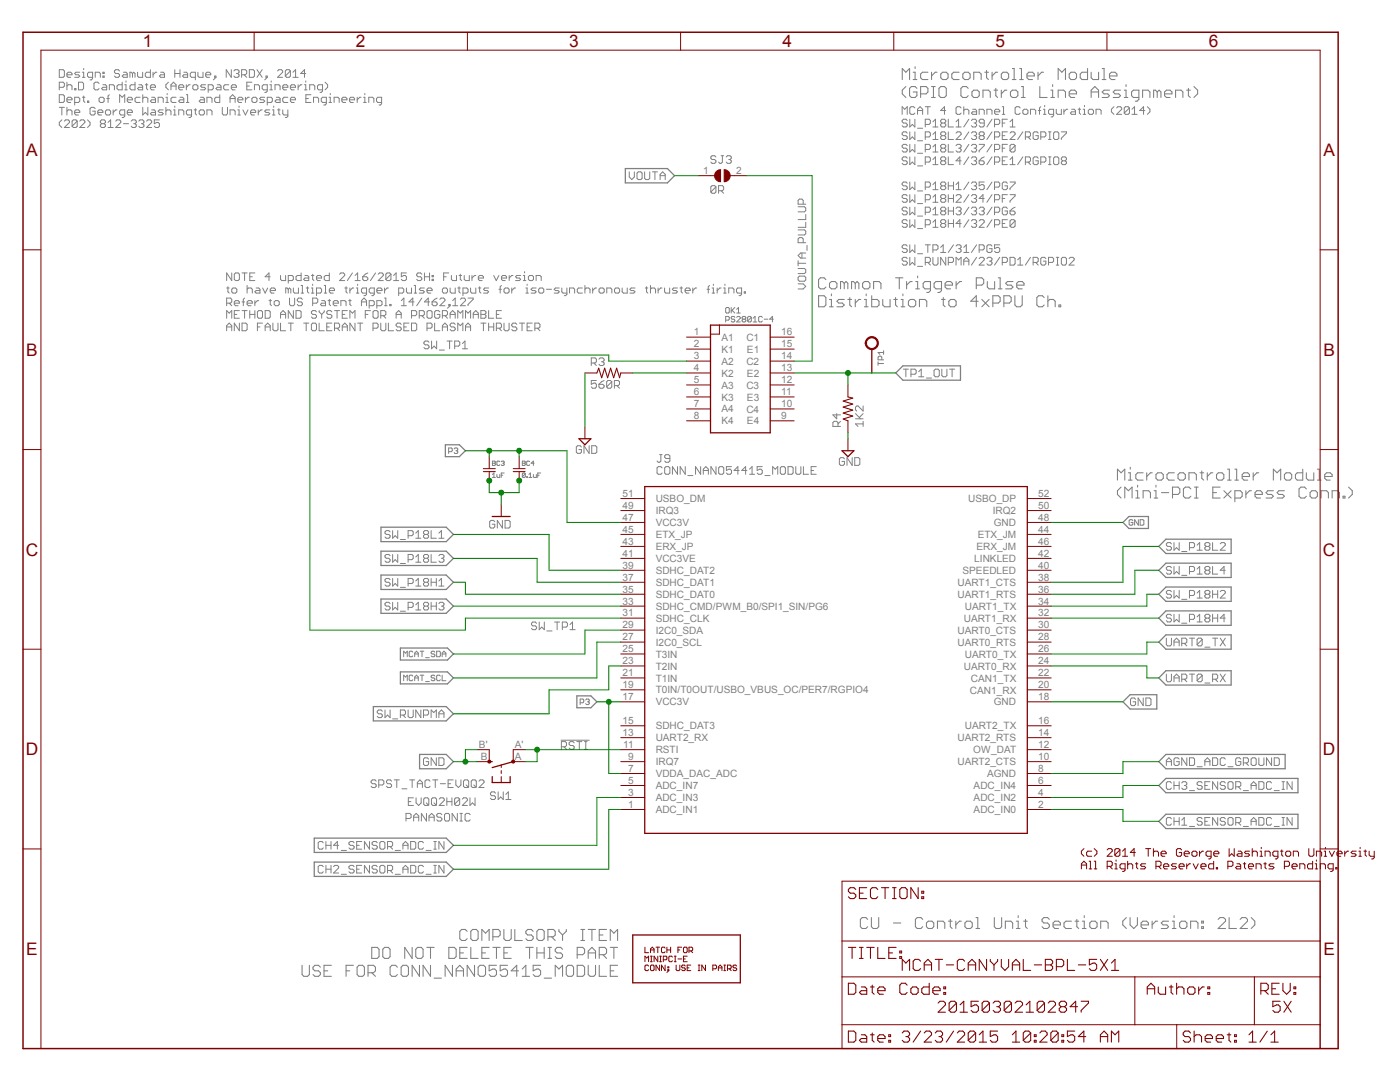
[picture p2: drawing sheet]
<svg xmlns="http://www.w3.org/2000/svg" width="279mm" height="216mm" viewBox="0 0 279 216" stroke-linecap="round" stroke-linejoin="round" font-family="sans-serif">
<defs><g id="words">
<g font-size="3.5" fill="#800000">
<text x="28.5" y="9.4">1</text>
<text x="71" y="9.4">2</text>
<text x="113.6" y="9.4">3</text>
<text x="156.1" y="9.4">4</text>
<text x="198.7" y="9.4">5</text>
<text x="241.2" y="9.4">6</text>
<text x="5.2" y="31.2">A</text>
<text x="264.1" y="31.2">A</text>
<text x="5.2" y="71">B</text>
<text x="264.1" y="71">B</text>
<text x="5.1" y="110.8">C</text>
<text x="264" y="110.8">C</text>
<text x="5.1" y="150.7">D</text>
<text x="264" y="150.7">D</text>
<text x="5.2" y="190.5">E</text>
<text x="264.1" y="190.5">E</text>
</g>
<g font-size="2" fill="#808080">
<text x="140.3" y="34.7">1</text>
<text x="146.9" y="34.7">2</text>
<text x="138.5" y="66.9">1</text>
<text x="138.5" y="69.3">2</text>
<text x="138.5" y="71.7">3</text>
<text x="144" y="68">A1</text>
<text x="144" y="70.4">K1</text>
<text x="149" y="68">C1</text>
<text x="149.1" y="70.4">E1</text>
<text x="155.9" y="71.7">14</text>
<text x="155.9" y="69.3">15</text>
<text x="155.9" y="66.9">16</text>
<text x="138.5" y="74.1">4</text>
<text x="138.5" y="76.5">5</text>
<text x="144" y="72.8">A2</text>
<text x="144" y="75.1">K2</text>
<text x="144" y="77.5">A3</text>
<text x="149" y="77.5">C3</text>
<text x="149" y="72.8">C2</text>
<text x="149.1" y="75.2">E2</text>
<text x="155.9" y="76.5">12</text>
<text x="155.9" y="74.1">13</text>
<text x="138.5" y="78.9">6</text>
<text x="138.5" y="81.3">7</text>
<text x="138.5" y="83.6">8</text>
<text x="144" y="79.9">K3</text>
<text x="144" y="82.3">A4</text>
<text x="149" y="82.3">C4</text>
<text x="149.1" y="79.9">E3</text>
<text x="155.9" y="83.6">9</text>
<text x="155.9" y="81.3">10</text>
<text x="155.9" y="78.9">11</text>
<text x="144" y="84.7">K4</text>
<text x="149.1" y="84.7">E4</text>
<text x="124.2" y="101.5">49</text>
<text x="124.2" y="99.1">51</text>
<text x="130.9" y="100.2">USBO_DM</text>
<text x="193.2" y="100.2">USBO_DP</text>
<text x="207.2" y="101.5">50</text>
<text x="207.2" y="99.1">52</text>
<text x="124.2" y="106.3">45</text>
<text x="124.2" y="103.9">47</text>
<text x="130.9" y="107.4">ETX_JP</text>
<text x="130.9" y="105">VCC3V</text>
<text x="130.9" y="102.6">IRQ3</text>
<text x="195.1" y="107.4">ETX_JM</text>
<text x="198.1" y="102.6">IRQ2</text>
<text x="198.3" y="105">GND</text>
<text x="207.2" y="106.3">44</text>
<text x="207.2" y="103.9">48</text>
<text x="124.2" y="113.5">39</text>
<text x="124.2" y="111.1">41</text>
<text x="124.2" y="108.7">43</text>
<text x="130.9" y="112.1">VCC3VE</text>
<text x="130.9" y="109.8">ERX_JP</text>
<text x="194.4" y="112.1">LINKLED</text>
<text x="194.9" y="109.8">ERX_JM</text>
<text x="207.2" y="113.5">40</text>
<text x="207.2" y="111.1">42</text>
<text x="207.2" y="108.7">46</text>
<text x="124.2" y="118.2">35</text>
<text x="124.2" y="115.8">37</text>
<text x="130.9" y="119.3">SDHC_DAT0</text>
<text x="130.9" y="116.9">SDHC_DAT1</text>
<text x="130.9" y="114.5">SDHC_DAT2</text>
<text x="191.1" y="116.9">UART1_CTS</text>
<text x="191.1" y="119.3">UART1_RTS</text>
<text x="192.1" y="114.5">SPEEDLED</text>
<text x="207.2" y="118.2">36</text>
<text x="207.2" y="115.8">38</text>
<text x="124.2" y="125.4">29</text>
<text x="124.2" y="123">31</text>
<text x="124.2" y="120.6">33</text>
<text x="130.9" y="124.1">SDHC_CLK</text>
<text x="130.9" y="121.7">SDHC_CMD/PWM_B0/SPI1_SIN/PG6</text>
<text x="192.3" y="124.1">UART1_RX</text>
<text x="192.6" y="121.7">UART1_TX</text>
<text x="207.2" y="125.4">30</text>
<text x="207.2" y="123">32</text>
<text x="207.2" y="120.6">34</text>
<text x="124.2" y="130.2">25</text>
<text x="124.2" y="127.8">27</text>
<text x="130.9" y="131.2">T3IN</text>
<text x="130.9" y="128.8">I2C0_SCL</text>
<text x="130.9" y="126.5">I2C0_SDA</text>
<text x="191.1" y="126.5">UART0_CTS</text>
<text x="191.1" y="128.8">UART0_RTS</text>
<text x="192.6" y="131.2">UART0_TX</text>
<text x="207.2" y="130.2">26</text>
<text x="207.2" y="127.8">28</text>
<text x="124.2" y="137.3">19</text>
<text x="124.2" y="132.5">23</text>
<text x="124.2" y="134.9">21</text>
<text x="130.9" y="133.6">T2IN</text>
<text x="130.9" y="136">T1IN</text>
<text x="192.3" y="133.6">UART0_RX</text>
<text x="193.8" y="136">CAN1_TX</text>
<text x="207.2" y="137.3">20</text>
<text x="207.2" y="134.9">22</text>
<text x="207.2" y="132.5">24</text>
<text x="124.2" y="139.7">17</text>
<text x="130.9" y="140.8">VCC3V</text>
<text x="130.9" y="138.4">T0IN/T0OUT/USBO_VBUS_OC/PER7/RGPIO4</text>
<text x="193.5" y="138.4">CAN1_RX</text>
<text x="198.3" y="140.8">GND</text>
<text x="207.2" y="139.7">18</text>
<text x="95.6" y="149.2">B'</text>
<text x="102.7" y="149.2">A'</text>
<text x="124.2" y="146.9">13</text>
<text x="124.2" y="144.5">15</text>
<text x="124.4" y="149.2">11</text>
<text x="130.9" y="147.9">UART2_RX</text>
<text x="130.9" y="145.5">SDHC_DAT3</text>
<text x="191.1" y="147.9">UART2_RTS</text>
<text x="192.6" y="145.5">UART2_TX</text>
<text x="207.2" y="149.2">12</text>
<text x="207.2" y="146.9">14</text>
<text x="207.2" y="144.5">16</text>
<text x="96" y="151.6">B</text>
<text x="102.7" y="151.6">A</text>
<text x="125.3" y="154">7</text>
<text x="125.3" y="151.6">9</text>
<text x="130.9" y="155.1">VDDA_DAC_ADC</text>
<text x="130.9" y="152.7">IRQ7</text>
<text x="130.9" y="150.3">RSTI</text>
<text x="191.1" y="152.7">UART2_CTS</text>
<text x="194.2" y="150.3">OW_DAT</text>
<text x="197" y="155.1">AGND</text>
<text x="207.2" y="154">8</text>
<text x="207.2" y="151.6">10</text>
<text x="125.3" y="161.2">1</text>
<text x="125.3" y="158.8">3</text>
<text x="125.3" y="156.4">5</text>
<text x="130.9" y="159.9">ADC_IN3</text>
<text x="130.9" y="157.5">ADC_IN7</text>
<text x="194.3" y="159.9">ADC_IN2</text>
<text x="194.3" y="157.5">ADC_IN4</text>
<text x="207.2" y="161.2">2</text>
<text x="207.2" y="158.8">4</text>
<text x="207.2" y="156.4">6</text>
<text x="130.9" y="162.2">ADC_IN1</text>
<text x="194.3" y="162.2">ADC_IN0</text>
</g>
</g></defs>
<g fill="none" stroke="#808080" stroke-width=".21">
<path d="M180.1 15.9v-2.2l.7 .7 .7-.7v2.2M180.8 17.3l-.7 .7v.7l.7 .8M182.2 14.4h.4v1.5M182.2 15.9h.8M182.6 13.3v.4M183 17.6l-.4-.3h-.7l-.4 .3v1.5l.4 .4h.7l.4-.4v-.7h-.8M183.7 18.7h1.1l.4-.3v-.8l-.4-.3h-1.1v2.2M185.2 14.4h-1.1l-.4 .4v.7l.4 .4h1.1M185.9 14.4v1.5M185.9 17.3h.7M185.9 19.5h.7M186.3 17.3v2.2"/>
<path d="M187 14.4h-.4l-.7 .8M187.7 14.8l.4-.4h.7l.4 .4v.7l-.4 .4h-.7l-.4-.4zM187.7 17.3h.8l.3 .3v1.5l-.3 .4h-.8l-.3-.4v-1.5zM191.4 14.4h-1.1l-.4 .4v.7l.4 .4h1.1M192.5 14.4h.7l.4 .4v.7l-.4 .4h-.7l-.3-.4v-.7zM193.2 17.6l-.3-.3h-.7l-.4 .3v1.5l.4 .4h.7l.3-.4M194.3 15.9v-1.5h1.1l.4 .4v1.1M194.3 18h.8l.3 .4v.7l-.3 .4h-.8l-.3-.4v-.7zM196.2 19.5v-1.5h1.1l.3 .4v1.1M196.5 14.4h.8M196.9 14.1v1.4l.4 .4M198 14.4v1.5"/>
<path d="M198.4 18h.7M198.7 17.6v1.5l.4 .4M199.1 14.4h-.4l-.7 .8M199.8 14.8l.4-.4h.7l.4 .4v.7l-.4 .4h-.7l-.4-.4zM199.8 18v1.5M200.9 18h-.3l-.8 .7M201.7 18.4l.3-.4h.8l.3 .4v.7l-.3 .4h-.8l-.3-.4zM202 15.9h.8M202 13.7h.4v2.2M203.5 15.9h.7M203.5 13.7h.4v2.2M203.9 17.3h.3v2.2"/>
<path d="M203.9 19.5h.7M205 15.2h1.4v-.4l-.3-.4h-.8l-.3 .4v.7l.3 .4h.8M207.2 14.4v1.5M207.5 17.3v2.2h1.5M208.3 14.4h-.4l-.7 .8M209.7 19.5h.7M209.7 18h.4v1.5M210.1 16.9v.4M211.2 15.9v-2.2l.7 .7 .7-.7v2.2M211.2 19.5v-1.5h1.1l.3 .4v1.1M213.4 18.7h1.4v-.3l-.3-.4h-.8l-.3 .4v.7l.3 .4h.8M213.7 14.4h.8l.3 .4v.7l-.3 .4h-.8l-.3-.4v-.7z"/>
<path d="M217 13.7v2.2h-1.1l-.3-.4v-.7l.3-.4h1.1M217.8 14.4v1.1l.3 .4h1.1v-1.5M217.8 19.5v-1.5l.7-.7 .7 .7v1.5M217.8 18.4h1.4M220 15.9h.7M220 13.7h.3v2.2M221.4 15.2h1.5v-.4l-.4-.4h-.7l-.4 .4v.7l.4 .4h.7M221.4 18h-1.1l-.3 .4 .3 .3h.8l.3 .4-.3 .4h-1.1M223.6 18h-1.1l-.3 .4 .3 .3h.8l.3 .4-.3 .4h-1.1M224.4 19.5h.7M224.4 18h.3v1.5M224.7 16.9v.4"/>
<path d="M227.3 19.5h-1.1l-.4-.4v-.7l.4-.4h1.1v1.8l-.4 .4h-.3M228 19.5v-1.5h1.1l.4 .4v1.1M230.9 18.4l-.3-.4h-.4v1.5M230.9 18.4v1.1M230.9 18.4l.4-.4 .4 .4v1.1M232.4 18.7h1.5v-.3l-.4-.4h-.7l-.4 .4v.7l.4 .4h.7M234.6 19.5v-1.5h1.1l.4 .4v1.1M236.8 18h.8M237.2 17.6v1.5l.4 .4M238.3 17.3l.7 .7v.7l-.7 .8M163.4 59h1.1l.3 .4v1.5l-.3 .3h-1.1zM164.8 55.8l-.3-.4h-.8l-.3 .4v1.5l.3 .3h.8l.3-.3"/>
<path d="M165.5 56.5l.4-.3h.7l.4 .3v.8l-.4 .3h-.7l-.4-.3zM165.5 59.8h.4v1.4M165.9 58.7v.3M168.5 56.5l-.4-.3h-.4v1.4M168.5 56.5v1.1M168.5 56.5l.3-.3 .4 .3v1.1M168.5 59.8h-1.1l-.4 .3 .4 .4h.7l.4 .4-.4 .3h-1.1M169.2 59.8h.7M169.6 59.4v1.5l.3 .3M170.7 56.5l-.4-.3h-.4v1.4M170.7 56.5v1.1M170.7 59.8v1.4"/>
<path d="M170.7 56.5l.3-.3 .4 .3v1.1M171.8 59.8h-.4l-.7 .7M172.1 56.5l.4-.3h.7l.4 .3v.8l-.4 .3h-.7l-.4-.3zM172.5 59.8h.4v1.4M172.9 58.7v.3M174 59v2.2h1.1l.3-.3v-.8l-.3-.3h-1.1M174.3 57.6v-1.4h1.1l.4 .3v1.1M176.2 59.8v1.1l.3 .3h1.1v-1.4M178.4 59.8h.7M178.7 55.4h1.5M178.7 59.4v1.5l.4 .3M179.5 55.4v2.2"/>
<path d="M179.8 59.8h.4v1.4M180.2 58.7v.3M180.9 56.2v1.4M182 56.2h-.3l-.8 .7M182.8 57.6h.7M182.8 56.2h.3v1.4M183.1 55.1v.3M185.7 57.6h-1.1l-.4-.3v-.8l.4-.3h1.1v1.8l-.4 .4h-.3M187.9 57.6h-1.1l-.4-.3v-.8l.4-.3h1.1v1.8l-.4 .4h-.3M187.9 59.8h.7M188.3 59.4v1.5l.3 .3M188.6 56.9h1.5v-.4l-.4-.3h-.7l-.4 .3v.8l.4 .3h.7"/>
<path d="M189.7 59.8h.8l.3 .3v.8l-.3 .3h-.8l-.3-.3v-.8zM190.8 56.2v1.4M191.9 56.2h-.3l-.8 .7M194.8 56.9h1.1l.4-.4v-.7l-.4-.4h-1.1v2.2M195.9 59.8l1.5 1.4M197 56.2v1.1l.4 .3h1.1v-1.4M197.4 59.8l-1.5 1.4M199.2 55.4h.4v2.2M199.2 57.6h.8M202.2 56.2h-1.1l-.4 .3 .4 .4h.7l.4 .4-.4 .3h-1.1M202.5 59v1.9l.4 .3h.7l.4-.3v-1.9M202.9 56.9h1.5v-.4l-.4-.3h-.7l-.4 .3v.8l.4 .3h.7"/>
<path d="M208.4 59.4l-.4-.4h-.7l-.4 .4v1.5l.4 .3h.7l.4-.3M209.1 59v2.2M165.5 61.2h.8M172.5 61.2h.7M179.8 61.2h.8M181.3 60.1l.4-.3h.7l.4 .3v.8l-.4 .3h-.7l-.4-.3zM183.5 61.2v-1.4h1.1l.4 .3v1.1M195.2 60.1h-1.5l1.1-1.1v2.2M198.1 60.5h1.1l.4-.4v-.7l-.4-.4h-1.1v2.2M200.3 60.5h1.1l.4-.4v-.7l-.4-.4h-1.1v2.2M209.1 60.1l.4-.3h.7l.4 .3v1.1M211.3 60.9h.4v.3h-.4z"/>
<path d="M223 95.8v-2.2l.7 .7 .8-.7v2.2M223.7 97.2l-.7 .7v.8l.7 .7M224.5 99.4v-2.2l.7 .7 .7-.7v2.2M225.2 94.3h.4v1.5M225.2 95.8h.7M225.6 93.2v.4M226.7 97.9h.3v1.5M226.7 99.4h.7M227 96.8v.4M228.1 94.3h-1.1l-.3 .4v.7l.3 .4h1.1M228.1 99.4v-1.5h1.1l.4 .4v1.1M228.9 94.3v1.5"/>
<path d="M230 94.3h-.4l-.7 .8M230.3 97.9h.4v1.5M230.3 99.4h.8M230.7 96.8v.4M231.1 94.3h.7l.4 .4v.7l-.4 .4h-.7l-.4-.4v-.7zM231.8 98.3h1.5M234 98.7h1.1l.4-.4v-.7l-.4-.4h-1.1v2.2M234.4 94.3h-1.1l-.4 .4v.7l.4 .4h1.1M235.5 94.3h.7l.4 .4v.7l-.4 .4h-.7l-.4-.4v-.7zM237.3 95.8v-1.5h1.1l.4 .4v1.1M237.7 97.6l-.4-.4h-.7l-.4 .4v1.4l.4 .4h.7l.4-.4M238.4 99.4h.7"/>
<path d="M238.4 97.2h.7M238.8 97.2v2.2M239.5 94.3h.7M239.8 94v1.4l.4 .4M240.9 94.3v1.5M242 94.3h-.3l-.8 .8M242 98.3h.8M243.1 94.3h.8l.3 .4v.7l-.3 .4h-.8l-.3-.4v-.7zM243.5 97.2h-1.5v2.2h1.5M244.2 97.9l1.5 1.5M245 93.6h.3v2.2M245 95.8h.7"/>
<path d="M245.7 97.9l-1.5 1.5M246.4 95.8h.8M246.4 93.6h.4v2.2M246.4 99.4h1.1l.4-.4v-.7l-.4-.4h-1.1v2.2M247.9 95.1h1.5v-.4l-.4-.4h-.7l-.4 .4v.7l.4 .4h.7M248.6 97.9v1.5M249.7 97.9h-.3l-.8 .8M250.1 94.3v1.5M250.5 98.7h1.4v-.4l-.3-.4h-.8l-.3 .4v.7l.3 .4h.8M251.2 94.3h-.4l-.7 .8M254.1 95.8v-2.2l.8 .7 .7-.7v2.2M254.1 97.9h-1.1l-.3 .4 .3 .4h.8l.3 .3-.3 .4h-1.1"/>
<path d="M256.3 97.9h-1.1l-.3 .4 .3 .4h.8l.3 .3-.3 .4h-1.1M256.7 94.3h.7l.4 .4v.7l-.4 .4h-.7l-.4-.4v-.7zM260 93.6v2.2h-1.1l-.4-.4v-.7l.4-.4h1.1M260.7 94.3v1.1l.4 .4h1.1v-1.5M260.7 97.6l-.4-.4h-.7l-.4 .4v1.4l.4 .4h.7l.4-.4M261.8 97.9h.8l.3 .4v.7l-.3 .4h-.8l-.3-.4v-.7zM262.9 95.8h.8M262.9 93.6h.4v2.2M263.7 99.4v-1.5h1.1l.3 .4v1.1M264.4 95.1h1.5v-.4l-.4-.4h-.7l-.4 .4v.7l.4 .4h.7M265.9 99.4v-1.5h1.1l.3 .4v1.1M268 99h.4v.4h-.4z"/>
<path d="M269.1 97.2l.8 .7v.8l-.8 .7M60.3 192.6v1.9l.3 .3h.8l.3-.3v-1.9M63.9 193l-.3-.4h-.8l-.3 .4v.4l.3 .3h.8l.3 .4v.4l-.3 .3h-.8l-.3-.3M64.7 193.7h.7M66.1 192.6h-1.4v2.2h1.4M69.1 193.7h.7M70.5 192.6h-1.4v2.2M71.6 192.6h.8l.3 .4v1.5l-.3 .3h-.8l-.3-.3v-1.5zM73.4 194.1h1.1l.4-.4v-.7l-.4-.4h-1.1v2.2M74.2 189h1.1l.3 .4v1.5l-.3 .3h-1.1zM74.2 194.1l.7 .7M76.8 189h.7l.4 .4v1.5l-.4 .3h-.7l-.4-.3v-1.5z"/>
<path d="M79.3 193l-.3-.4h-.8l-.3 .4v1.5l.3 .3h.8l.3-.3M80.4 192.6h.8l.3 .4v1.5l-.3 .3h-.8l-.3-.3v-1.5zM82.3 189v2.2l-1.5-2.2v2.2M83.3 189h.8l.3 .4v1.5l-.3 .3h-.8l-.3-.3v-1.5zM83.7 192.6v2.2l-1.4-2.2v2.2M85.2 189h1.4M85.9 192.6v2.2l-1.5-2.2v2.2M85.9 189v2.2M86.6 195.2h1.5M89.6 189h1.1l.3 .4v1.5l-.3 .3h-1.1zM90.3 192.6v2.2l-1.5-2.2v2.2M91 194.8v-1.4l.8-.8 .7 .8v1.4"/>
<path d="M91 193.7h1.5M91.8 190.1h.7M93.2 185.8l-.3-.3h-.8l-.3 .3v1.5l.3 .4h.8l.3-.4M93.2 189h-1.4v2.2h1.4M94 189v2.2h1.4M94.3 185.5h.8l.3 .3v1.5l-.3 .4h-.8l-.3-.4v-1.5zM94.7 192.6v2.2l-1.5-2.2v2.2M95.8 192.6h.7l.4 .4v1.5l-.4 .3h-.7l-.4-.3v-1.5zM96.2 187.7v-2.2l.7 .7 .7-.7v2.2M96.2 190.1h.7M97.6 189h-1.4v2.2h1.4M98.4 186.9h1.1l.3-.3v-.8l-.3-.3h-1.1v2.2"/>
<path d="M98.4 189h1.4M99.1 192.6h-1.5v1.1l.8-.3h.3l.4 .3v.8l-.4 .3h-.7l-.4-.3M99.1 189v2.2M100.6 185.5v1.8l.3 .4h.7l.4-.4v-1.8M100.6 190.1h.7M101.3 192.6h-1.5v1.1l.8-.3h.3l.4 .3v.8l-.4 .3h-.7l-.4-.3M102 189h-1.4v2.2h1.4M102.7 185.5v2.2h1.5M103.5 193.7h-1.5l1.1-1.1v2.2M104.2 193.4l.7-.8v2.2M104.2 194.8h1.5M104.9 189h1.5"/>
<path d="M105.7 189v2.2M106.4 185.8l-.4-.3h-.7l-.4 .3v.4l.4 .4h.7l.4 .3v.4l-.4 .4h-.7l-.4-.4M107.1 189v2.2M107.1 190.1h1.5M107.5 185.5h.7l.4 .3v1.5l-.4 .4h-.7l-.4-.4v-1.5zM107.9 192.6h-1.5v1.1l.7-.3h.4l.4 .3v.8l-.4 .3h-.7l-.4-.3M108.6 189v2.2M108.6 195.2h1.5M109.3 186.9h1.1l.4-.3v-.8l-.4-.3h-1.1v2.2M109.3 191.2h.8M109.3 189h.8M109.7 189v2.2"/>
<path d="M110.1 186.9l.7 .8M110.8 194.8v-2.2l.7 .8 .8-.8v2.2M111.5 185.5v.3l.8 .8M112.3 189.4l-.4-.4h-.7l-.4 .4v.4l.4 .3h.7l.4 .4v.4l-.4 .3h-.7l-.4-.3M112.3 186.6v1.1M113 185.5v.3l-.7 .8M113.4 192.6h.7l.4 .4v1.5l-.4 .3h-.7l-.4-.3v-1.5zM115.2 190.5h1.1l.4-.4v-.7l-.4-.4h-1.1v2.2M115.2 192.6h1.1l.4 .4v1.5l-.4 .3h-1.1zM115.9 185.5h.8M115.9 187.7h.8M116.3 185.5v2.2"/>
<path d="M117.4 185.5h1.5M117.4 190.1h1.5M117.4 191.2v-1.4l.7-.8 .8 .8v1.4M117.4 192.6v1.9l.4 .3h.7l.4-.3v-1.9M118.1 185.5v2.2M119.6 186.6h.7M119.6 190.5h1.1l.4-.4v-.7l-.4-.4h-1.1v2.2M119.6 192.6v2.2h1.5M120.3 190.5l.8 .7M121.1 185.5h-1.5v2.2h1.5M121.8 187.7v-2.2l.7 .7 .8-.7v2.2M121.8 189h1.5"/>
<path d="M121.8 193.7h.7M122.5 189v2.2M123.3 192.6h-1.5v2.2h1.5M173.2 183.5l-.4-.4h-.7l-.4 .4v1.4l.4 .4h.7l.4-.4M173.9 183.1v1.8l.4 .4h.7l.4-.4v-1.8M178.3 184.2h1.5M184.1 183.5l-.3-.4h-.8l-.3 .4v1.4l.3 .4h.8l.3-.4M184.9 184.2l.4-.4h.7l.4 .4v.7l-.4 .4h-.7l-.4-.4zM187.1 185.3v-1.5h1.1l.4 .4v1.1M189.3 183.8h.7M189.7 183.5v1.4l.3 .4M190.8 183.8v1.5"/>
<path d="M191.9 183.8h-.4l-.7 .8M192.6 184.2l.3-.4h.8l.3 .4v.7l-.3 .4h-.8l-.3-.4zM194.8 183.1h.3v2.2M194.8 185.3h.7M198.4 183.1v1.8l.4 .4h.7l.4-.4v-1.8M200.6 185.3v-1.5h1.1l.4 .4v1.1M202.8 185.3h.8M202.8 183.8h.4v1.5M203.2 182.7v.4M204.3 183.8h.7M204.7 183.5v1.4l.3 .4M209.4 183.5l-.3-.4h-.8l-.3 .4v.3l.3 .4h.8l.3 .4v.3l-.3 .4h-.8l-.3-.4"/>
<path d="M210.2 184.6h1.4v-.4l-.4-.4h-.7l-.3 .4v.7l.3 .4h.7M213.8 183.8h-1.1l-.4 .4v.7l.4 .4h1.1M214.5 183.8h.8M214.9 183.5v1.4l.4 .4M216 185.3h.7M216 183.8h.4v1.5M216.4 182.7v.4M217.5 184.2l.3-.4h.8l.3 .4v.7l-.3 .4h-.8l-.3-.4zM219.7 185.3v-1.5h1.1l.3 .4v1.1M224.8 183.1l-.7 .7v.8l.7 .7M225.5 183.1v1.5l.8 .7 .7-.7v-1.5M227.7 184.6h1.5v-.4l-.4-.4h-.7l-.4 .4v.7l.4 .4h.7"/>
<path d="M229.9 183.8v1.5M231 183.8h-.3l-.8 .8M233.2 183.8h-1.1l-.3 .4 .3 .4h.8l.3 .3-.3 .4h-1.1M234 185.3h.7M234 183.8h.3v1.5M234.3 182.7v.4M235.4 184.2l.4-.4h.7l.4 .4v.7l-.4 .4h-.7l-.4-.4zM237.6 185.3v-1.5h1.1l.4 .4v1.1M239.8 184.9h.4v.4h-.4zM239.8 183.8h.4v.4h-.4zM243.1 183.5l.4-.4h.7l.4 .4v.3l-1.5 1.5h1.5M245.3 183.1v2.2h1.5"/>
<path d="M247.5 183.5l.4-.4h.7l.4 .4v.3l-1.5 1.5h1.5M249.7 183.1l.7 .7v.8l-.7 .7"/>
</g>
<g fill="none" stroke="#808080" stroke-width=".2">
<path d="M11.8 13.9h.8l.2 .3v1l-.2 .2h-.8zM11.8 17.4h.8l.2-.2v-.5l-.2-.3h-.8v1.5M11.8 18.9h.8l.2 .3v1l-.2 .2h-.8zM13.4 14.9h1v-.2l-.3-.3h-.5l-.2 .3v.5l.2 .2h.5M13.4 16.4v1.5M13.4 19.9h1v-.2l-.3-.3h-.5l-.2 .3v.5l.2 .2h.5M13.4 17.2l.2-.3h.5l.3 .3v.7M14.9 17.7h.3v.2h-.3zM15.7 16.4h.7l.3 .3v1l-.3 .2h-.7zM15.9 14.4h-.7l-.3 .3 .3 .2h.5l.2 .3-.2 .2h-.8M16.4 15.4h.6M16.4 14.4h.3v1"/>
<path d="M16.4 19.4h.6M16.7 13.7v.2M16.7 19.2v1l.3 .2M18.5 15.4h-.8l-.2-.2v-.5l.2-.3h.8v1.3l-.3 .2h-.2M19 15.4v-1h.8l.2 .3v.7M19.8 16.7l-.3-.3h-.5l-.2 .3v1l.2 .2h.5l.3-.2M19.8 19.7l.2-.3h.5l.3 .3v.5l-.3 .2h-.5l-.2-.2zM20.5 16.9h.5l.3 .3v.7h-.8l-.2-.2 .2-.3h.8M20.5 15.2h.3v.2h-.3zM20.5 14.4h.3v.3h-.3zM21.3 19.7h.5M21.8 17.9v-1h.8l.2 .3v.7"/>
<path d="M21.8 18.9l-.2 .3v1.2M23.9 14.2l-.3-.3h-.5l-.3 .3v.2l.3 .3h.5l.3 .2v.3l-.3 .2h-.5l-.3-.2M24.4 16.4v1.5h-.8l-.3-.2v-.5l.3-.3h.8M24.6 14.4h.5l.3 .3v.7h-.8l-.2-.2 .2-.3h.8M24.9 16.9h.2v1M24.9 17.9h.5M25.1 16.2v.2M25.4 19.9h1v-.2l-.2-.3h-.5l-.3 .3v.5l.3 .2h.5M26.4 14.7l-.2-.3h-.3v1M26.4 14.7v.7M26.4 14.7l.3-.3 .2 .3v.7M26.9 16.4v1.5h-.7l-.3-.2v-.5l.3-.3h.7"/>
<path d="M27.5 14.4v.8l.2 .2h.8v-1M27.7 16.9h.5l.3 .3v.7h-.8l-.2-.2 .2-.3h.8M28 19.4h-.8l-.3 .3v.5l.3 .2h.8M28.5 18.9v1.5M28.5 19.7l.2-.3h.6l.2 .3v.7M29 16.9h.5M29.3 16.7v1l.2 .2M30 13.9v1.5h-.7l-.3-.2v-.5l.3-.3h.7M30 17.4h1v-.2l-.2-.3h-.5l-.3 .3v.5l.3 .2h.5M30.3 19.4h.5l.2 .3v.7h-.7l-.3-.2 .3-.3h.7M30.5 14.4v1M31.3 14.4h-.2l-.6 .5"/>
<path d="M32.1 14.4h.5l.2 .3v.7h-.7l-.3-.2 .3-.3h.7M33.1 19.4h.3v1M33.4 18.6v.3M33.6 16.4l-.5 .5v.5l.5 .5M34.1 17.9v-1l.5-.5 .5 .5v1M34.1 17.2h1M34.9 14.7h1M34.9 13.9v1.5M35.1 19.4h-.7l-.3 .3v.5l.3 .2h.7M35.7 17.4h1v-.2l-.3-.3h-.5l-.2 .3v.5l.2 .2h.5M35.9 13.9v1.5M35.9 19.4h.5l.3 .3v.7h-.8l-.2-.2 .2-.3h.8"/>
<path d="M36.7 14.4h.5l.2 .3v.7h-.7l-.3-.2 .3-.3h.7M37.2 18.9h.2v1.5M37.2 16.9v1M38 16.9h-.3l-.5 .5M38.5 17.2l.2-.3h.5l.3 .3v.5l-.3 .2h-.5l-.2-.2zM39 15.4h-.8l-.2-.2v-.5l.2-.3h.8v1.5M39.5 14.4v.8l.3 .2h.7v-1M40 19.4h.5l.3 .3v.7h-.8l-.2-.2 .2-.3h.8M41 14.9h1.1v-.2l-.3-.3h-.5l-.3 .3v.5l.3 .2h.5M41 16.9h-.7l-.3 .3 .3 .2h.5l.2 .3-.2 .2h-.8M41.6 17.9h.7l.3-.2v-.5l-.3-.3h-.7v1.5M42.8 15.2h.3v.2h-.3z"/>
<path d="M43.1 15.4l-.5 .5M43.3 16.9h.6l.2 .3v.7h-.8l-.2-.2 .2-.3h.8M43.9 18.9v1.5h-.8l-.3-.2v-.5l.3-.3h.8M45.7 16.9h-.8l-.3 .3v.5l.3 .2h.8M45.9 19.7h1M46.2 13.9v1.5l-1.1-1.5v1.5M46.2 17.4h1v-.2l-.3-.3h-.5l-.2 .3v.5l.2 .2h.5M46.7 14.2l.2-.3h.6l.2 .3v.2l-.2 .3M47.2 14.7h.3M47.5 14.7l.2 .2v.3l-.2 .2h-.6l-.2-.2M47.5 19.9h1v-.2l-.3-.3h-.5l-.2 .3v.5l.2 .2h.5M48.2 14.9h.8l.2-.2v-.5l-.2-.3h-.8v1.5"/>
<path d="M48.7 14.9l.5 .5M49 19.4v1M49.3 17.2h.5M49.8 13.9h.7l.3 .3v1l-.3 .2h-.7zM49.8 19.4h-.3l-.5 .5M50.3 16.4h-1v1.5h1M50.3 19.7l.2-.3h.5l.3 .3v.5l-.3 .2h-.5l-.2-.2zM50.8 17.9v-1h.7l.3 .3v.7M51.3 13.9l1 1.5M52.3 13.9l-1 1.5M52.8 19.4h-.7l-.3 .3 .3 .2h.5l.2 .3-.2 .2h-.8M53.1 15.2h.2v.2h-.2z"/>
<path d="M53.3 17.9h-.7l-.3-.2v-.5l.3-.3h.7v1.3l-.2 .2h-.3M53.3 15.4l-.5 .5M53.8 16.9h.3v1M53.8 17.9h.6M54.1 16.2v.2M54.9 17.9v-1h.7l.3 .3v.7M55.1 19.4h.5l.3 .3v.7h-.8l-.2-.2 .2-.3h.8M55.4 14.2l.2-.3h.6l.2 .3v.2l-1 1h1M56.4 17.4h1v-.2l-.2-.3h-.5l-.3 .3v.5l.3 .2h.5M57.4 19.4h-.7l-.3 .3v.5l.3 .2h.7M58 14.2l-.3-.3h-.5l-.3 .3v1M58 14.2v1l-.3 .2h-.5l-.3-.2"/>
<path d="M58 17.4h1v-.2l-.3-.3h-.5l-.2 .3v.5l.2 .2h.5M58 19.9h1v-.2l-.3-.3h-.5l-.2 .3v.5l.2 .2h.5M58 14.2l-1.1 1M58.5 15.4h1M58.5 14.4l.5-.5v1.5M59.5 16.9v1M60.3 16.9h-.3l-.5 .5M60.8 16.9h.2v1M60.8 17.9h.5M61 14.7h-1l.8-.8v1.5M61 16.2v.2M61 19.7h.6"/>
<path d="M61.8 17.9v-1h.8l.2 .3v.7M62.1 18.9h-1.1v1.5h1.1M64.4 17.9h-.8l-.2-.2v-.5l.2-.3h.8v1.3l-.3 .2h-.2M64.9 16.4l.5 .5v.5l-.5 .5M65.7 19.4h.2v1M65.9 18.6v.3M68.2 19.9h1v-.2l-.2-.3h-.5l-.3 .3v.5l.3 .2h.5M69.7 19.9h1.1v-.2l-.3-.3h-.5l-.3 .3v.5l.3 .2h.5M71.3 19.4v1M72.1 19.4h-.3l-.5 .5M72.6 19.4h.2v1M72.8 18.6v.3"/>
<path d="M11.8 21.4h1M12.3 23.9l-.5 .5v.5l.5 .5M12.3 21.4v1.5M12.8 24.2l.3-.3h.5l.3 .3v.2l-1.1 1h1.1M13.4 21.4v1.5M13.4 22.2l.2-.3h.5l.3 .3v.7M14.9 20.4h.8l.2-.2v-.5l-.2-.3h-.8v1.6M14.9 22.4h1v-.2l-.2-.3h-.5l-.3 .3v.5l.3 .2h.5M15.4 24.2l-.2-.3h-.6l-.2 .3v1M15.4 24.2l-1 1M15.4 24.2v1l-.2 .2h-.6l-.2-.2M15.9 24.2l.3-.3h.5l.2 .3v.2l-1 1h1"/>
<path d="M17.5 20.2h.2v.2h-.2zM17.5 23.9l.5 .5v.5l-.5 .5M19 21.7l-.3-.3h-.5l-.2 .3v1l.2 .2h.5l.3-.2v-.5h-.5M19.5 22.4h1v-.2l-.2-.3h-.5l-.3 .3v.5l.3 .2h.5M20.3 24.7l-.3-.3v-.2l.3-.3h.5l.2 .3v.2l-.2 .3M20.3 24.7l-.3 .2v.3l.3 .2h.5l.2-.2v-.3l-.2-.2M20.3 24.7h.5M21 22.2l.3-.3h.5l.3 .3v.5l-.3 .2h-.5l-.3-.2zM21.6 24.4l.5-.5v1.5M21.6 25.4h1M22.6 21.9v1M23.1 24.2l.2-.3h.6l.2 .3v.2l-1 1h1"/>
<path d="M23.3 21.9h-.2l-.5 .5M23.9 20.4v-1.5l.5 .5 .5-.5v1.5M24.6 24.7h1.1M24.9 22.9h-.8l-.2-.2v-.5l.2-.3h.8v1.3l-.3 .3h-.2M25.4 22.4h1v-.2l-.2-.3h-.5l-.3 .3v.5l.3 .2h.5M26.2 24.2l.2-.3h.5l.3 .3v.2l-.3 .3M26.7 24.7h.2M26.9 24.7l.3 .2v.3l-.3 .2h-.5l-.2-.2M27.7 24.2l.3-.3h.5l.2 .3v.2l-.2 .3M28.2 24.7h.3M28.5 24.7l.2 .2v.3l-.2 .2h-.5l-.3-.2M28.5 21.4v1.5l.5-.5 .5 .5v-1.5"/>
<path d="M29.3 24.2l.2-.3h.5l.3 .3v.2l-1 1h1M30.3 21.9h.5l.2 .3v.7h-.7l-.3-.2 .3-.3h.7M31.6 20.4v-1h.7l.3 .3v.7M31.8 23.9h-1v.8l.8-.3 .2 .3v.5l-.2 .2h-.5l-.3-.2M32.6 21.9h-.8l-.2 .3 .2 .2h.5l.3 .3-.3 .2h-.7M33.1 21.4v1.5M33.1 22.2l.3-.3h.5l.2 .3v.7M33.1 20.4h.5M34.6 21.9h.3v1M34.6 22.9h.5M34.9 21.2v.2M35.7 22.9v-1h.7l.3 .3v.7"/>
<path d="M37.2 20.4h.5M38.2 22.9h-.8l-.2-.2v-.5l.2-.3h.8v1.3l-.2 .3h-.3M38.7 21.9h.5M39 21.7v1l.2 .2M39.8 22.2l.2-.3h.5l.3 .3v.5l-.3 .2h-.5l-.2-.2zM41.3 20.4v-1h.8l.2 .3v.7M41.3 22.9v-1h.8l.2 .3v.7M44.4 21.4v1.3l.2 .2h.5l.3-.2v-1.3M45.9 22.9v-1h.8l.2 .3v.7M45.9 20.4v-1l.5-.5 .5 .5v1M47.5 21.9h.2v1M47.5 22.9h.5"/>
<path d="M47.7 21.2v.2M48.5 21.9l.5 1 .5-1M50 22.4h1v-.2l-.2-.3h-.5l-.3 .3v.5l.3 .2h.5M51.5 21.9v1M52.3 21.9h-.2l-.6 .5M53.3 20.4h.8l.3-.2v-.5l-.3-.3h-.8v1.6M53.8 21.9h-.7l-.3 .3 .3 .2h.5l.2 .3-.2 .2h-.8M54.4 21.9h.2v1M54.4 22.9h.5M54.6 21.2v.2M55.4 21.9h.5M55.6 21.7v1l.3 .2"/>
<path d="M56.4 21.9v.8l.3 .2h.7M57.4 21.9v1.3l-.2 .3h-.3M62.6 20.4v-1h.7l.3 .3v.7M65.1 20.4h-.7l-.3-.2v-.5l.3-.3h.7v1.3l-.2 .3h-.3M65.7 20.4h.5M66.7 20.4v-1h.7l.3 .3v.7M72.6 20.4h.5M73.6 20.4v-1h.8l.2 .3v.7M76.2 20.4h-.8l-.3-.2v-.5l.3-.3h.8v1.3l-.3 .3h-.3M125.6 34.3v1l.5 .5 .5-.5v-1M127.4 34.3h.5l.2 .2v1.1l-.2 .2h-.5l-.3-.2v-1.1zM128.7 34.3v1.3l.2 .2h.5l.3-.2v-1.3"/>
<path d="M130.2 34.3h1M130.7 34.3v1.5M131.7 35.8v-1l.5-.5 .6 .5v1M131.7 35.1h1.1M142.9 31.3l-.3-.2h-.5l-.2 .2v.3l.2 .2h.5l.3 .3v.2l-.3 .3h-.5l-.2-.3M142.9 37.3v1l-.3 .3h-.5l-.2-.3M142.9 37.3l-.3-.3h-.5l-.2 .3v1M142.9 37.3l-1 1M143.4 38.1h.8l.2-.3v-.5l-.2-.3h-.8v1.6M143.9 38.1l.5 .5M143.9 31.1h.5M144.2 31.1v1.2l-.3 .3h-.2l-.3-.3"/>
<path d="M144.9 31.3l.3-.2h.5l.2 .2v.3l-.2 .2M145.4 31.8h.3M145.7 31.8l.2 .3v.2l-.2 .3h-.5l-.3-.3M180 22.8v-1.5l.6 .5 .5-.5v1.5M181.1 24l-.3-.2h-.5l-.3 .2v.3l.3 .3h.5l.3 .2v.3l-.3 .2h-.5l-.3-.2M181.1 26.6l-.3-.3h-.5l-.3 .3v.2l.3 .3h.5l.3 .2v.3l-.3 .2h-.5l-.3-.2M181.1 29.1l-.3-.3h-.5l-.3 .3v.2l.3 .3h.5l.3 .2v.3l-.3 .2h-.5l-.3-.2M181.1 31.6l-.3-.3h-.5l-.3 .3v.2l.3 .3h.5l.3 .2v.3l-.3 .3h-.5l-.3-.3M181.1 36.6l-.3-.3h-.5l-.3 .3v.2l.3 .3h.5l.3 .2v.3l-.3 .2h-.5l-.3-.2M181.1 39.1l-.3-.3h-.5l-.3 .3v.2l.3 .3h.5l.3 .3v.2l-.3 .3h-.5l-.3-.3M181.6 23.8v1.5l.5-.5 .5 .5v-1.5M181.6 26.3v1.5l.5-.5 .5 .5v-1.5"/>
<path d="M181.6 28.8v1.5l.5-.5 .5 .5v-1.5M181.6 31.3v1.6l.5-.6 .5 .6v-1.6M181.6 36.3v1.5l.5-.5 .5 .5v-1.5M181.6 38.8v1.6l.5-.5 .5 .5v-1.6M182.6 21.5l-.3-.2h-.5l-.2 .2v1.1l.2 .2h.5l.3-.2M183.1 22.8v-1l.5-.5 .5 .5v1M183.1 22.1h1M183.1 25.6h1M183.1 28.1h1M183.1 30.6h1M183.1 33.1h1M183.1 38.1h1"/>
<path d="M184.7 21.3h1M184.7 24.8h.7l.3-.2v-.6l-.3-.2h-.7v1.5M184.7 27.3h.7l.3-.2v-.5l-.3-.3h-.7v1.5M184.7 29.8h.7l.3-.2v-.5l-.3-.3h-.7v1.5M184.7 32.3h.7l.3-.2v-.5l-.3-.3h-.7v1.6M184.7 37.3h.7l.3-.2v-.5l-.3-.3h-.7v1.5M184.7 39.9h.7l.3-.3v-.5l-.3-.3h-.7v1.6M185.2 21.3v1.5M186.2 25.3h1M186.2 24.3l.5-.5v1.5M186.2 26.8l.5-.5v1.5M186.2 29.3l.5-.5v1.5"/>
<path d="M186.2 31.8l.5-.5v1.6M186.2 36.8l.5-.5v1.5M186.2 39.3l.5-.5v1.6M186.2 27.8h1M186.2 30.3h1M186.2 32.9h1M186.2 37.8h1M188 24.6l-.3-.3v-.3l.3-.2h.5l.2 .2v.3l-.2 .3M188 24.6h.5M188 24.6l-.3 .2v.3l.3 .2h.5l.2-.2v-.3l-.2-.2M188 27.1l-.3-.3v-.2l.3-.3h.5l.2 .3v.2l-.2 .3M188 27.1l-.3 .2v.3l.3 .2h.5l.2-.2v-.3l-.2-.2"/>
<path d="M188 29.6l-.3-.3v-.2l.3-.3h.5l.2 .3v.2l-.2 .3M188 29.6l-.3 .2v.3l.3 .2h.5l.2-.2v-.3l-.2-.2M188 32.1l-.3-.3v-.2l.3-.3h.5l.2 .3v.2l-.2 .3M188 32.1l-.3 .2v.3l.3 .3h.5l.2-.3v-.3l-.2-.2M188 37.1l-.3-.3v-.2l.3-.3h.5l.2 .3v.2l-.2 .3M188 37.1l-.3 .2v.3l.3 .2h.5l.2-.2v-.3l-.2-.2M188 39.6l-.3-.3v-.2l.3-.3h.5l.2 .3v.2l-.2 .3M188 39.6l-.3 .3v.2l.3 .3h.5l.2-.3v-.2l-.2-.3M188 27.1h.5M188 29.6h.5M188 32.1h.5M188 37.1h.5"/>
<path d="M188 39.6h.5M188.7 22.1h-1l.8-.8v1.5M189.3 23.8v1.5h1M189.3 26.3v1.5h1M189.3 28.8v1.5h1M189.3 31.3v1.6h1M189.3 36.3v1.5M189.3 38.8v1.6M189.3 37.1h1M189.3 39.6h1M190.3 36.3v1.5M190.3 38.8v1.6"/>
<path d="M190.8 25.3h1M190.8 24.3l.5-.5v1.5M190.8 36.8l.5-.5v1.5M190.8 26.6l.3-.3h.5l.2 .3v.2l-1 1h1M190.8 29.1l.3-.3h.5l.2 .3v.2l-.2 .3M190.8 39.1l.3-.3h.5l.2 .3v.2l-1 1.1h1M190.8 37.8h1M191.3 29.6h.3M191.6 29.6l.2 .2v.3l-.2 .2h-.5l-.3-.2M191.8 21.5l-.2-.2h-.5l-.3 .2v1.1l.3 .2h.5l.2-.2M191.8 32.1h-1l.8-.8v1.6M192.3 22.1l.3-.3h.5l.3 .3v.7"/>
<path d="M192.3 21.3v1.5M193.4 23.8l-1.1 1.5M193.4 26.3l-1.1 1.5M193.4 28.8l-1.1 1.5M193.4 31.3l-1.1 1.6M193.4 36.3l-1.1 1.5M193.4 38.8l-1.1 1.6M193.9 24l.2-.2h.5l.3 .2v.3l-.3 .3M193.9 26.6l.2-.3h.5l.3 .3v.2l-.3 .3M193.9 29.1l.2-.3h.5l.3 .3v.2l-.3 .3M193.9 31.6l.2-.3h.5l.3 .3v.2l-.3 .3M193.9 36.6l.2-.3h.5l.3 .3v.2l-.3 .3"/>
<path d="M193.9 39.1l.2-.3h.5l.3 .3v.2l-.3 .3M194.1 21.8h.5l.3 .3v.7h-.8l-.2-.2 .2-.3h.8M194.4 24.6h.2M194.4 27.1h.2M194.4 29.6h.2M194.4 32.1h.2M194.4 37.1h.2M194.4 39.6h.2M194.6 24.6l.3 .2v.3l-.3 .2h-.5l-.2-.2M194.6 27.1l.3 .2v.3l-.3 .2h-.5l-.2-.2M194.6 29.6l.3 .2v.3l-.3 .2h-.5l-.2-.2M194.6 32.1l.3 .2v.3l-.3 .3h-.5l-.2-.3"/>
<path d="M194.6 37.1l.3 .2v.3l-.3 .2h-.5l-.2-.2M194.6 39.6l.3 .3v.2l-.3 .3h-.5l-.2-.3M195.4 22.8v-1h.8l.2 .3v.7M195.4 28.8h1v.3l-1 1v.2M195.4 32.1h.8l.2 .2v.3l-.2 .3h-.5l-.3-.3zM195.7 27.1l-.3-.3v-.2l.3-.3h.5l.2 .3v.2l-.2 .3M195.7 27.1l-.3 .2v.3l.3 .2h.5l.2-.2v-.3l-.2-.2M195.7 27.1h.5M196.4 24.6h-.7l-.3-.3v-.3l.3-.2h.5l.2 .2v1.1l-.2 .2h-.5l-.3-.2M196.4 36.3h-1v.8l.5-.3h.3l.2 .3v.5l-.2 .2h-.5l-.3-.2M196.4 31.3l-.5 .3-.5 .5M196.4 39.6h-1l.8-.8v1.6"/>
<path d="M197 22.8v-1h.7l.3 .3v.7M198 23.8l-1 1.5M198 26.3l-1 1.5M198 28.8l-1 1.5M198 31.3l-1 1.6M198 36.3l-1 1.5M198 38.8l-1 1.6M198.5 22.3h1v-.2l-.2-.3h-.6l-.2 .3v.5l.2 .2h.6M198.5 24.8h.8l.2-.2v-.6l-.2-.2h-.8v1.5M198.5 27.3h.8l.2-.2v-.5l-.2-.3h-.8v1.5M198.5 29.8h.8l.2-.2v-.5l-.2-.3h-.8v1.5M198.5 32.3h.8l.2-.2v-.5l-.2-.3h-.8v1.6"/>
<path d="M198.5 37.3h.8l.2-.2v-.5l-.2-.3h-.8v1.5M198.5 39.9h.8l.2-.3v-.5l-.2-.3h-.8v1.6M200 21.3h.3v1.5M200 22.8h.5M200 24.6h.5M200 27.1h.5M200 29.6h.5M200 32.1h.5M200 39.6h.5M201 36.6l-.2-.3h-.5l-.3 .3v1l.3 .2h.5l.2-.2v-.5h-.5M201 23.8h-1v1.5M201 26.3h-1v1.5h1"/>
<path d="M201 28.8h-1v1.5M201 31.3h-1v1.6h1M201 38.8h-1v1.6M201.6 26.6l.2-.3h.5l.3 .3v.2l-1 1h1M201.6 36.3h1v.3l-1 1v.2M201.6 38.8h1v.3l-1 1v.3M201.6 25.3h1M201.6 24.3l.5-.5v1.5M201.6 31.8l.5-.5v1.6M201.6 32.9h1M202.6 29.1v1l-.3 .2h-.5l-.2-.2M202.6 29.1l-.3-.3h-.5l-.2 .3v1"/>
<path d="M202.6 29.1l-1 1M203.6 21.5l-.3-.2h-.5l-.2 .2v1.1l.2 .2h.5l.3-.2M204.1 26.3l-1 1.5M204.1 31.3l-1 1.6M204.4 21.8h.5l.2 .3v.5l-.2 .2h-.5l-.3-.2v-.5zM204.6 27.3h.8l.3-.2v-.5l-.3-.3h-.8v1.5M204.6 32.3h.8l.3-.2v-.5l-.3-.3h-.8v1.6M205.1 27.3l.6 .5M205.1 32.3l.6 .6M205.7 22.8v-1h.7l.3 .3v.7M207.2 22.1h.5M207.2 26.6l-.3-.3h-.5l-.2 .3v1l.2 .2h.5l.3-.2v-.5h-.5"/>
<path d="M207.2 31.6l-.3-.3h-.5l-.2 .3v1l.2 .3h.5l.3-.3v-.5h-.5M207.7 21.3l-.2 .2v1.3M207.7 27.3h.8l.2-.2v-.5l-.2-.3h-.8v1.5M207.7 32.3h.8l.2-.2v-.5l-.2-.3h-.8v1.6M208.2 22.8h.5M208.2 21.8h.3v1M208.5 21v.3M209.3 26.3h.5M209.3 27.8h.5M209.3 31.3h.5M209.3 32.9h.5M209.5 26.3v1.5"/>
<path d="M209.5 31.3v1.6M210.3 22.8h-.8l-.2-.2v-.5l.2-.3h.8v1.3l-.3 .2h-.2M210.3 26.6l.2-.3h.6l.2 .3v1l-.2 .2h-.6l-.2-.2zM210.5 31.3h.6l.2 .3v1l-.2 .3h-.6l-.2-.3v-1zM210.8 21.8v.8l.3 .2h.7v-1M211.8 26.3h1v.3l-1 1v.2M212.1 32.1l-.3-.3v-.2l.3-.3h.5l.2 .3v.2l-.2 .3M212.1 32.1l-.3 .2v.3l.3 .3h.5l.2-.3v-.3l-.2-.2M212.1 32.1h.5M212.3 21.8v1M213.1 21.8h-.3l-.5 .5M213.9 21.8h.5l.2 .3v.7h-.7l-.3-.2 .3-.3h.7"/>
<path d="M215.2 21.8h.5M215.4 21.5v1.1l.3 .2M216.2 22.8h.5M216.2 21.8h.2v1M216.4 21v.3M217.4 21.8h.6l.2 .3v.5l-.2 .2h-.6l-.2-.2v-.5zM218.7 22.8v-1h.8l.3 .3v.7M222.3 21.3l-.5 .5v.5l.5 .5M222.8 21.5l.3-.2h.5l.3 .2v.3l-1.1 1h1.1M225.4 21.5l-.3-.2h-.5l-.2 .2v1.1M225.4 21.5v1.1l-.3 .2h-.5l-.2-.2M225.4 21.5l-1 1.1"/>
<path d="M225.9 22.8h1M225.9 21.8l.5-.5v1.5M228.5 22.1h-1l.7-.8v1.5M229 21.3l.5 .5v.5l-.5 .5M45.2 57.5h.5M45.5 57.2v1l.2 .3M46.2 54.5v1.5l-1-1.5v1.5M46.5 57.5h.5l.3 .2v.5l-.3 .3h-.5l-.3-.3v-.5zM47 54.5h.5l.3 .2v1l-.3 .3h-.5l-.2-.3v-1zM48.3 54.5h1M48.8 54.5v1.5M48.8 59.5l-.2 .2v1.3"/>
<path d="M49.3 57.7l.3-.2h.5l.3 .2v.8M49.3 57v1.5M49.8 55.2h.6M50.9 54.5h-1.1v1.5h1.1M50.9 60v1M51.1 57.5h.5l.3 .2v.8h-.8l-.2-.3 .2-.2h.8M51.6 60h-.2l-.5 .5M52.4 57.5l.5 1 .5-1M53.7 60h.5M53.9 55.2h-1l.8-.7v1.5M53.9 58h1.1v-.3l-.3-.2h-.5l-.3 .2v.5l.3 .3h.5M53.9 59.7v1l.3 .3"/>
<path d="M56 55v.7l.2 .3h.8v-1M57.5 56h.8l.2-.3v-.5l-.2-.2h-.8v1.5M57.5 57.7v.8M57.5 57.7l-.2-.2h-.3v1M57.5 57.7l.3-.2 .2 .2v.8M57.8 59.5v1.2l.2 .3h.5l.3-.3v-1.2M58.5 57.5v.7l.3 .3h.8v-1M60.1 54.5v1.5h-.8l-.2-.3v-.5l.2-.2h.8M60.1 58.5h.5M60.1 57h.2v1.5M60.3 59.7l-.2-.2h-.5l-.3 .2v.3l.3 .2h.5l.2 .3v.2l-.2 .3h-.5l-.3-.3M60.9 55h.5l.2 .2v.8h-.7l-.3-.3 .3-.2h.7"/>
<path d="M61.1 57.5h.5M61.4 57.2v1l.2 .3M62.1 55h.6M62.1 57.5h.3v1M62.1 58.5h.6M62.4 54.7v1l.3 .3M62.4 56.7v.3M63.2 55.5h1v-.3l-.3-.2h-.5l-.2 .2v.5l.2 .3h.5M63.2 58.5h.7l.3-.3v-.5l-.3-.2h-.7v1.5M64.2 60h.5l.3 .2v.8h-.8l-.3-.3 .3-.2h.8M64.7 58.5h.5M64.7 57h.3v1.5"/>
<path d="M65.5 60h.5M65.7 54.5v1.5h-.7l-.3-.3v-.5l.3-.2h.7M65.7 58h1.1v-.3l-.3-.2h-.5l-.3 .2v.5l.3 .3h.5M65.7 59.7v1l.3 .3M67.8 54.7l.2-.2h.5l.3 .2v.3l-1 1h1M68.8 57.5h.5M69.1 57.2v1l.2 .3M69.6 60h.5M69.8 59.7v1l.3 .3M69.8 57.5v1M70.3 54.5l-1 1.5M70.6 57.5h-.3l-.5 .5"/>
<path d="M70.9 56h1M70.9 55l.5-.5v1.5M71.1 57.5h.3v1M71.1 58.5h.5M71.4 56.7v.3M72.4 55.2h.8l.2 .3v.2l-.2 .3h-.6l-.2-.3zM73.2 58.5h-.8l-.3-.3v-.5l.3-.2h.8v1.2l-.3 .3h-.3M73.4 54.5l-.5 .2-.5 .5M74.7 58.5h-.8l-.2-.3v-.5l.2-.2h.8v1.2l-.3 .3h-.2M75 54.5l-1.1 1.5M75.2 58h1v-.3l-.2-.2h-.5l-.3 .2v.5l.3 .3h.5M75.5 54.7l.2-.2h.5l.3 .2v.3l-1 1h1"/>
<path d="M76.8 59.5h.2v1.5M76.8 57.5v1M77.5 57.5h-.2l-.5 .5M78 54.7l-.2-.2h-.5l-.3 .2v1M78 54.7v1l-.2 .3h-.5l-.3-.3M78 54.7l-1 1M78.5 56h1.1M78.5 55l.6-.5v1.5M79.6 58.5h.7l.3-.3v-.5l-.3-.2h-.7v1.5M80.1 60l.5-.5v1.5M81.1 54.5h-1v.7l.5-.2h.3l.2 .2v.5l-.2 .3h-.6l-.2-.3M81.1 57.5v.7l.3 .3h.7v-1"/>
<path d="M82.7 58.5h.5M82.7 57h.2v1.5M84.2 54.7l-.3-.2h-.5l-.2 .2v.3l.2 .2h.5l.3 .3v.2l-.3 .3h-.5l-.2-.3M84.2 59.5l-1 1.5M84.7 57.5h-.8l-.2 .2 .2 .3h.5l.3 .2-.3 .3h-.7M84.7 55.2h1M84.7 54.5v1.5M85.2 58h1v-.3l-.2-.2h-.5l-.3 .2v.5l.3 .3h.5M85.7 54.5v1.5M86.2 55.7h.3v.3h-.3zM86.2 55h.3v.2h-.3zM87.2 59.5l-.5 .2-.5 .5"/>
<path d="M87.8 59.7l.2-.2h.5l.3 .2v.3l-1 1h1M88.5 55.2h.5M88.5 57.5h.5l.3 .2v.5l-.3 .3h-.5l-.2-.3v-.5zM89.6 54.5h-1.1v1.5M89.8 57.5v.7l.3 .3h.7v-1M90.1 55v.7l.2 .3h.8v-1M90.3 60l.5-.5v1.5M91.4 57.5h.5M91.6 55h.5M91.6 57.2v1l.3 .3M91.9 54.7v1l.2 .3M91.9 59.7l.2-.2h.5l.3 .2v.3l-1 1h1"/>
<path d="M92.4 58.5h.8l.2-.3v-.5l-.2-.2h-.8v1.5M92.6 55v.7l.3 .3h.8v-1M93.4 59.5h1v.2l-1 1v.3M93.9 57.5v.7l.3 .3h.8v-1M94.2 55v1M95 55h-.3l-.5 .5M95.5 55.5h1v-.3l-.3-.2h-.5l-.2 .2v.5l.2 .3h.5M95.5 57.5h.5M95.7 57.2v1l.3 .3M97.5 57.5h-.7l-.3 .2 .3 .3h.5l.2 .2-.2 .3h-.8M98.5 55l.5 1 .6-1M99.6 57.7h.5"/>
<path d="M100.1 55.5h1v-.3l-.3-.2h-.5l-.2 .2v.5l.2 .3h.5M100.1 57l-.3 .2v1.3M100.8 57.5h.5l.3 .2v.5l-.3 .3h-.5l-.2-.3v-.5zM101.6 55v1M102.1 57.5v1M102.4 55h-.3l-.5 .5M102.9 57.5h-.3l-.5 .5M103.9 55h-.8l-.2 .2 .2 .3h.6l.2 .2-.2 .3h-.8M104.4 56h.5M104.4 55h.3v1M104.7 54.2v.3M104.9 57.5h.3v1"/>
<path d="M104.9 58.5h.6M105.2 56.7v.3M105.5 55.2l.2-.2h.5l.3 .2v.5l-.3 .3h-.5l-.2-.3zM107 56v-1h.8l.2 .2v.8M107 57.5h-.8l-.2 .2 .2 .3h.5l.3 .2-.3 .3h-.7M107.8 57.5h.5l.2 .2v.5l-.2 .3h-.5l-.3-.3v-.5zM109.1 57.7h1M111.6 57.5h-.8l-.2 .2 .2 .3h.6l.2 .2-.2 .3h-.8M112.1 57.5v.7l.3 .3h.7M113.1 57.5v1.2l-.2 .3h-.3M113.7 58.5v-1h.7l.3 .2v.8M116.2 57.5h-.7l-.3 .2v.5l.3 .3h.7"/>
<path d="M116.7 57.7l.3-.2h.5l.3 .2v.8M116.7 57v1.5M118.3 57.5v1M119 57.5h-.2l-.5 .5M119.8 57.5h.5l.3 .2v.5l-.3 .3h-.5l-.3-.3v-.5zM121.1 58.5v-1h.8l.2 .2v.8M122.9 57.5h.5l.3 .2v.5l-.3 .3h-.5l-.3-.3v-.5zM124.2 57.5v.7l.2 .3h.8v-1M126.7 57.5h-.7l-.3 .2 .3 .3h.5l.2 .2-.2 .3h-.8M128.8 57.5h.5M129 57.2v1l.3 .3M129.8 57.7l.3-.2h.5l.2 .2v.8"/>
<path d="M129.8 57v1.5M131.3 57.5v1M132.1 57.5h-.3l-.5 .5M132.6 57.5v.7l.3 .3h.7v-1M135.2 57.5h-.8l-.2 .2 .2 .3h.5l.3 .2-.3 .3h-.7M135.7 57.5h.5M136 57.2v1l.2 .3M136.7 58h1.1v-.3l-.3-.2h-.5l-.3 .2v.5l.3 .3h.5M138.3 57.5v1M139 57.5h-.2l-.5 .5M141.1 57.7h.5M141.6 57l-.2 .2v1.3"/>
<path d="M142.1 57.5h.3v1M142.1 58.5h.5M142.4 56.7v.3M143.1 57.5v1M143.9 57.5h-.3l-.5 .5M144.4 57.5h.3v1M144.4 58.5h.5M144.7 56.7v.3M145.4 58.5v-1h.8l.3 .2v.8M148 58.5h-.8l-.2-.3v-.5l.2-.2h.8v1.2l-.3 .3h-.2M148.5 58.2h.3v.3h-.3zM159.3 53.6h1.2l.3 .2v.5l-.3 .3h-1.2"/>
<path d="M159.3 56.6h1l.5 .5-.5 .6h-1M159.3 45.9h1.2l.3 .2v.5l-.3 .3h-1.2M159.3 52v1M159.3 41.3h1.2l.3 .2v.5l-.3 .3h-1.2M159.3 52.5h1.5M159.5 55.1h1l.3 .3v.5l-.3 .2h-1l-.2-.2v-.5zM160 50.5v1M160.3 48.4v-.7l-.3-.3h-.5l-.2 .3v.7h1.5M160.3 40.7v-.7l-.3-.3h-.5l-.2 .3v.7h1.5M160.8 44.3v1.1h-1.5M160.8 42.8v1h-1.5M160.8 50.5h-1l-.5 .5 .5 .5h1"/>
<path d="M161.1 49v1M181.1 41.6l-.3-.3h-.5l-.3 .3v.2l.3 .3h.5l.3 .3v.2l-.3 .3h-.5l-.3-.3M181.1 44.1l-.3-.3h-.5l-.3 .3v.2l.3 .3h.5l.3 .3v.2l-.3 .3h-.5l-.3-.3M181.1 49.1l-.3-.2h-.5l-.3 .2v.3l.3 .2h.5l.3 .3v.2l-.3 .3h-.5l-.3-.3M181.1 51.6l-.3-.2h-.5l-.3 .2v.3l.3 .2h.5l.3 .3v.2l-.3 .3h-.5l-.3-.3M181.6 41.3v1.6l.5-.5 .5 .5v-1.6M181.6 43.8v1.6l.5-.5 .5 .5v-1.6M181.6 48.9v1.5l.5-.5 .5 .5v-1.5M181.6 51.4v1.5l.5-.5 .5 .5v-1.5M183.1 40.6h1M183.1 43.1h1M183.1 45.6h1"/>
<path d="M183.1 50.6h1M183.1 53.1h1M184.7 42.4h.7l.3-.3v-.5l-.3-.3h-.7v1.6M184.7 44.9h.7l.3-.3v-.5l-.3-.3h-.7v1.6M184.7 52.4h.7l.3-.3v-.5l-.3-.2h-.7v1.5M184.7 48.9h1M185.2 48.9v1.5M185.2 52.4l.5 .5M186.2 41.8l.5-.5v1.6M186.2 44.3l.5-.5v1.6M186.2 49.9h.7l.3-.3v-.5l-.3-.2h-.7v1.5M186.2 40.4h1"/>
<path d="M186.2 42.9h1M186.2 45.4h1M186.2 51.4v1.2l.2 .3h.5l.3-.3v-1.2M187.7 50.4h1M187.7 49.4l.5-.5v1.5M188 42.1l-.3 .3v.2l.3 .3h.5l.2-.3v-.2l-.2-.3M188 42.1l-.3-.3v-.2l.3-.3h.5l.2 .3v.2l-.2 .3M188 44.6l-.3-.3v-.2l.3-.3h.5l.2 .3v.2l-.2 .3M188 44.6l-.3 .3v.2l.3 .3h.5l.2-.3v-.2l-.2-.3M188 42.1h.5M188 44.6h.5M188.7 51.4v1.5l-1-1.5v1.5"/>
<path d="M189.3 41.3v1.6M189.3 43.8v1.6M189.3 52.4h.7l.3-.3v-.5l-.3-.2h-.7v1.5M189.3 42.1h1M189.3 44.6h1M190.3 41.3v1.6M190.3 43.8v1.6M190.3 48.9l-1 1.5M190.8 52.9v-1.5l.5 .5 .5-.5v1.5M190.8 41.6l.3-.3h.5l.2 .3v.2l-.2 .3M190.8 49.1l.3-.2h.5l.2 .2v.3l-.2 .2M191.3 42.1h.3"/>
<path d="M191.3 49.6h.3M191.6 42.1l.2 .3v.2l-.2 .3h-.5l-.3-.3M191.6 49.6l.2 .3v.2l-.2 .3h-.5l-.3-.3M191.8 44.6h-1l.8-.8v1.6M192.3 52.9v-1l.5-.5 .6 .5v1M192.3 49.4l.5-.5v1.5M192.3 50.4h1.1M192.3 52.1h1.1M193.4 41.3l-1.1 1.6M193.4 43.8l-1.1 1.6M193.9 41.6l.2-.3h.5l.3 .3v.2l-.3 .3M193.9 44.1l.2-.3h.5l.3 .3v.2l-.3 .3"/>
<path d="M194.4 42.1h.2M194.4 44.6h.2M194.6 42.1l.3 .3v.2l-.3 .3h-.5l-.2-.3M194.6 44.6l.3 .3v.2l-.3 .3h-.5l-.2-.3M194.9 48.9l-1 1.5M194.9 51.4l-1 1.5M195.4 49.9h.8l.2-.3v-.5l-.2-.2h-.8v1.5M195.4 41.6l.3-.3h.5l.2 .3v.2l-.2 .3M195.4 44.1l.3-.3h.5l.2 .3v.2l-1 1.1h1M195.4 51.6l.3-.2h.5l.2 .2v.3l-1 1h1M195.9 42.1h.3M196.2 42.1l.2 .3v.2l-.2 .3h-.5l-.3-.3"/>
<path d="M197 51.6l.2-.2h.5l.3 .2v.3l-.3 .2M197.5 52.1h.2M197.7 52.1l.3 .3v.2l-.3 .3h-.5l-.2-.3M198 49.1l-.3-.2h-.5l-.2 .2v1l.2 .3h.5l.3-.3v-.5h-.5M198 41.3l-1 1.6M198 43.8l-1 1.6M198.5 42.4h.8l.2-.3v-.5l-.2-.3h-.8v1.6M198.5 44.9h.8l.2-.3v-.5l-.2-.3h-.8v1.6M199.5 48.9h-1v.7l.5-.2h.3l.2 .2v.5l-.2 .3h-.6l-.2-.3M199.5 51.4l-1 1.5M200 52.4h.8l.2-.3v-.5l-.2-.2h-.8v1.5M200 44.6h.5"/>
<path d="M201 41.6l-.2-.3h-.5l-.3 .3v1l.3 .3h.5l.2-.3v-.5h-.5M201 43.8h-1v1.6h1M201.6 42.1h.7l.3 .3v.2l-.3 .3h-.5l-.2-.3zM201.6 51.4h.7l.3 .2v1l-.3 .3h-.7zM202.6 44.1v1l-.3 .3h-.5l-.2-.3M202.6 44.1l-.3-.3h-.5l-.2 .3v1M202.6 41.3l-.5 .3-.5 .5M202.6 44.1l-1 1M203.1 52.9h1M203.1 51.9l.5-.5v1.5M205.7 51.4l-1.1 1.5M206.2 52.4h.7l.3-.3v-.5l-.3-.2h-.7v1.5"/>
<path d="M206.7 52.4l.5 .5M208.7 51.6l-.2-.2h-.5l-.3 .2v1l.3 .3h.5l.2-.3v-.5h-.5M209.3 52.4h.7l.3-.3v-.5l-.3-.2h-.7v1.5M210.8 51.4h.5M210.8 52.9h.5M211.1 51.4v1.5M211.8 51.6l.3-.2h.5l.2 .2v1l-.2 .3h-.5l-.3-.3zM213.4 51.6l.2-.2h.5l.3 .2v.3l-1 1h1M45.2 60.5h.8l.2-.3v-.5l-.2-.2h-.8v1.5M45.2 63.5v-1.5l.5 .5 .5-.5v1.5M45.2 66v-1l.5-.5 .5 .5v1M45.2 65.2h1"/>
<path d="M45.7 60.5l.5 .5M46.8 60.5h1v-.3l-.3-.2h-.5l-.2 .2v.5l.2 .3h.5M46.8 62.7h.5M47.8 62h-1v1.5h1M47.8 64.5v1.5l-1-1.5v1.5M48.3 64.5h.8l.2 .2v1l-.2 .3h-.8zM48.3 60.2h.5M48.3 62h1M48.8 62v1.5M49.3 60.5h1.1v-.3l-.3-.2h-.5l-.3 .2v.5l.3 .3h.5M49.8 62v1.5M49.8 62.7h1.1"/>
<path d="M50.9 62v1.5M51.4 65.2h.5M51.6 62h.5l.3 .2v1l-.3 .3h-.5l-.2-.3v-1zM52.4 64.5h-1v1.5M52.9 62h.8l.2 .2v1l-.2 .3h-.8zM52.9 66v-1l.5-.5 .5 .5v1M52.9 65.2h1M54.5 64.5v1.2l.2 .3h.5l.3-.3v-1.2M54.7 60.2l.3-.2h.5l.2 .2v.5l-.2 .3h-.5l-.3-.3zM56 63.5v-1l.5-.5 .5 .5v1M56 64.5v1.5h1M56 62.7h1"/>
<path d="M57.5 64.5h1M58 64.5v1.5M58.5 62v1.5l-1-1.5v1.5M59.1 62h.7l.3 .2v1l-.3 .3h-.7zM60.6 64.5h1M61.1 64.5v1.5M62.1 64.7l.3-.2h.5l.3 .2v1l-.3 .3h-.5l-.3-.3zM62.4 60.5h.8l.2-.3v-.5l-.2-.2h-.8v1.5M63.2 62.2l-.3-.2h-.5l-.3 .2v.3l.3 .2h.5l.3 .3v.2l-.3 .3h-.5l-.3-.3M63.7 62v.2l.5 .5M63.7 64.5v1.5h1M64.2 62.7v.8"/>
<path d="M64.7 62v.2l-.5 .5M65.2 65.2h.5M66.2 62.2l-.2-.2h-.5l-.3 .2v.3l.3 .2h.5l.2 .3v.2l-.2 .3h-.5l-.3-.3M66.2 64.5h-1v1.5h1M66.5 60.5h1v-.3l-.2-.2h-.5l-.3 .2v.5l.3 .3h.5M66.8 65.5h.7l.3-.3v-.5l-.3-.2h-.7v1.5M66.8 62h1M67.3 62v1.5M67.3 65.5l.5 .5M68 61v-1h.8l.3 .2v.8M68.3 62.7h.5M68.3 66v-1l.5-.5 .5 .5v1"/>
<path d="M68.3 65.2h1M69.3 62h-1v1.5h1M69.8 63.5v-1.5l.5 .5 .5-.5v1.5M70.8 64.5v1.5l-1-1.5v1.5M71.4 64.5h1M71.9 64.5v1.5M72.1 61v-1l.5-.5 .6 .5v1M72.1 60.2h1.1M72.9 62.7h.5M73.7 61h.7l.3-.3v-.5l-.3-.2h-.7v1.5M73.9 62h-1v1.5M74.4 65.5h.8l.3-.3v-.5l-.3-.2h-.8v1.5"/>
<path d="M74.7 62h.5l.3 .2v1l-.3 .3h-.5l-.3-.3v-1zM75.2 61h.8l.2-.3v-.5l-.2-.2h-.8v1.5M76 63h.8l.2-.3v-.5l-.2-.2h-.8v1.5M76 64.5v1.2l.2 .3h.6l.2-.3v-1.2M76.5 63l.5 .5M76.8 61h.5M77.5 64.5v1.5h1M77.8 60.7h.2v.3h-.2zM79.1 63.5v-1l.5-.5 .5 .5v1M79.1 62.7h1M80.1 64.7l-.3-.2h-.5l-.2 .2v.3l.2 .2h.5l.3 .3v.2l-.3 .3h-.5l-.2-.3M80.1 61h1"/>
<path d="M80.6 65.2h.5M81.6 64.5h-1v1.5h1M82.1 63h.8l.3-.3v-.5l-.3-.2h-.8v1.5M82.1 64.5h.8l.3 .2v1l-.3 .3h-.8zM82.6 60.2h-1l.8-.7v1.5M83.7 63h.7l.3-.3v-.5l-.3-.2h-.7v1.5M84.2 63l.5 .5M85.2 62.2l.3-.2h.5l.2 .2v1l-.2 .3h-.5l-.3-.3zM85.2 65.5h.8l.2-.3v-.5l-.2-.2h-.8v1.5M85.6 68.3l-.2-.2h-.5l-.3 .2v.3l.3 .2h.5l.2 .3v.2l-.2 .3h-.5l-.3-.3M85.7 60.2h-1l.8-.7v1.5M86.1 68.1v1.5l.5-.5 .5 .5v-1.5"/>
<path d="M86.2 60.2h.8l.2 .3v.2l-.2 .3h-.5l-.3-.3zM86.7 64.5v1.5h1.1M87.7 69.8h1M87.8 62.2l-.3-.2h-.5l-.3 .2v1l.3 .3h.5l.3-.3v-.5h-.6M88.3 63h.7l.3-.3v-.5l-.3-.2h-.7v1.5M88.3 66v-1l.5-.5 .5 .5v1M88.3 65.2h1M88.8 63l.5 .5M89.2 68.1h1M89.6 60.7h.2v.3h-.2zM89.7 68.1v1.5M89.8 63.5v-1l.5-.5 .5 .5v1"/>
<path d="M89.8 61l-.5 .5M89.8 62.7h1M90.3 61h1.1M90.7 69.1h.8l.3-.3v-.5l-.3-.2h-.8v1.5M90.8 64.7l-.2-.2h-.5l-.3 .2v.3l.3 .2h.5l.2 .3v.2l-.2 .3h-.5l-.3-.3M91.4 63.5v-1.5l.5 .5 .5-.5v1.5M91.4 66v-1.5l.5 .5 .5-.5v1.5M92.3 68.6l.5-.5v1.5M92.3 69.6h1M92.9 63.5v-1.5l.5 .5 .5-.5v1.5M92.9 66v-1l.5-.5 .5 .5v1M92.9 65.2h1"/>
<path d="M94.4 63.5v-1l.6-.5 .5 .5v1M94.4 62.7h1.1M96 62h.7l.3 .2v.3l-.3 .2 .3 .3v.2l-.3 .3h-.7zM96 62.7h.7M96 64.5h1M96.5 64.5v1.5M97.5 62v1.5h1M97.5 64.5v1.5M97.5 65.2h1M98.5 64.5v1.5M99.1 65.5h.7l.3-.3v-.5l-.3-.2h-.7v1.5M99.1 62.7h.5"/>
<path d="M99.6 65.5l.5 .5M100.1 62h-1v1.5h1M100.6 64.5v1.2l.2 .3h.5l.3-.3v-1.2M103.1 64.7l-.2-.2h-.5l-.3 .2v.3l.3 .2h.5l.2 .3v.2l-.2 .3h-.5l-.3-.3M103.7 64.5h1M104.2 64.5v1.5M105.2 65.2h.5M106.2 64.5h-1v1.5h1M106.7 65.5h.8l.3-.3v-.5l-.3-.2h-.8v1.5M107.3 65.5l.5 .5M118 72.4h.8l.2-.2v-.5l-.2-.3h-.8v1.5M118.5 72.4l.5 .5"/>
<path d="M119 75.9h-1v.8l.5-.3h.3l.2 .3v.5l-.2 .3h-.5l-.3-.3M119.5 76.7h.8l.3 .2v.3l-.3 .3h-.5l-.3-.3zM119.5 71.7l.3-.3h.5l.3 .3v.2l-.3 .3M120 72.2h.3M120.3 72.2l.3 .2v.3l-.3 .2h-.5l-.3-.2M120.6 75.9l-.6 .3-.5 .5M122.1 76.2l-.3-.3h-.5l-.2 .3v1M122.1 76.2v1l-.3 .3h-.5l-.2-.3M122.1 76.2l-1 1M122.6 76.9h.8l.2-.2v-.5l-.2-.3h-.8v1.6M123.1 76.9l.5 .6M144.8 63.9h.6l.1-.2v-.4l-.1-.2h-.6v1.1"/>
<path d="M145 61.4h.4l.1 .1v.8l-.1 .2h-.4l-.2-.2v-.8zM145.9 61.4v1.1M146.1 61.9l.5 .6M146.6 63.3l-.1-.2h-.4l-.2 .4 .2 .2h.4l.1 .4-.1 .1h-.4l-.2-.1M146.6 61.4l-.7 .7M147 63.3l.2-.2h.4l.1 .2v.2l-.7 .7h.7M147 62.5h.7M147 61.7l.4-.3v1.1M148.3 63.7l-.2-.2 .2-.4h.4l.1 .2-.1 .4M148.3 63.7h.4M148.3 63.7l-.2 .2 .2 .3h.4l.1-.1-.1-.4M149.9 63.3l-.1-.2h-.4l-.2 .2v.8"/>
<path d="M149.9 63.3v.8l-.1 .1h-.4l-.2-.1M149.9 63.3l-.7 .8M150.3 64.2h.7M150.3 63.5l.4-.4v1.1M152.1 63.3l-.1-.2h-.4l-.2 .2v.8l.2 .1h.4l.1-.1M152.5 63.7h.7M154.3 63.7h-.7l.6-.6v1.1M175.2 72.5h1.1M175.2 72.2v.7M176 71.8v-.5l-.2-.2h-.4l-.2 .2v.5h1.1M176.3 70.3h-1.1l.4 .4M176.3 70v.7"/>
<path d="M180.3 73.7h1M180.8 73.7v1.5M181.8 74.7h.8l.2-.3v-.5l-.2-.2h-.8v1.5M183.3 74.2l.6-.5v1.5M183.3 75.2h1.1M184.9 75.4h1M186.4 73.9l.3-.2h.5l.3 .2v1l-.3 .3h-.5l-.3-.3zM188 73.7v1.2l.2 .3h.5l.3-.3v-1.2M189.5 73.7h1M190 73.7v1.5M89.5 90.1h.6l.2-.2v-.3l-.2-.2h-.6v1.1M90.6 89.6l.2-.2h.4l.2 .2-.2 .3"/>
<path d="M91 89.9h.2M91.2 89.9l.2 .2-.2 .4h-.4l-.2-.2M98.3 92l.6 .1-.2 .3 .2 .3-.2 .2h-.4zM98.3 94.7l.3-.3v.9M98.3 95.3h.6M98.3 92.4h.4M99.2 94.7v.4l.1 .2h.4v-.6M99.7 92.1l-.1-.1-.4 .1v.6l.1 .2 .4-.2M100 94.8h.3M100 92.1l.5-.1 .1 .1-.1 .3M100.3 92.4h.2M100.5 92.4l.1 .2-.1 .3-.5-.2"/>
<path d="M100.6 94.4h-.6v.9M104.2 92l.6 .1-.1 .3 .1 .3-.1 .2h-.5zM104.2 92.4h.5M104.8 94.5v.6l-.1 .2-.5-.2M104.8 94.5l-.4-.1-.2 .1v.6M104.8 94.5l-.6 .6M105.1 95.1h.2v.2h-.2zM105.6 95.3h.6M105.6 94.7l.3-.3v.9M105.7 92.1l-.1-.1-.5 .1v.6l.2 .2 .4-.2M106.4 94.7v.4l.2 .2h.4v-.6M106.6 92.4h-.6l.4-.4v.9"/>
<path d="M107.3 94.8h.3M107.9 94.4h-.6v.9M116 89.2l-.2-.3h-.5l-.3 .3v1l.3 .3h.5l.2-.3v-.5h-.5M117.6 88.9v1.6l-1.1-1.6v1.6M118.1 88.9h.8l.2 .3v1l-.2 .3h-.8zM131.6 90.7h.5M131.9 90.7v1.3l-.3 .2h-.2l-.3-.2M132.1 93.4l-.2-.3h-.5l-.3 .3v1l.3 .2h.5l.2-.2M132.7 93.4l.2-.3h.5l.3 .3v1l-.3 .2h-.5l-.2-.2zM133.7 91.5h-.8l-.2-.3v-.2l.2-.3h.5l.3 .3v1l-.3 .2h-.5l-.2-.2M135.2 93.1v1.5l-1-1.5v1.5M136.8 93.1v1.5l-1.1-1.5v1.5"/>
<path d="M137.3 94.9h1M139.8 93.1v1.5l-1-1.5v1.5M140.4 94.6v-1l.5-.5 .5 .5v1M140.4 93.9h1M142.9 93.1v1.5l-1-1.5v1.5M143.4 93.4l.3-.3h.5l.2 .3v1l-.2 .2h-.5l-.3-.2zM146 93.1h-1v.8l.5-.3h.2l.3 .3v.5l-.3 .2h-.5l-.2-.2M147.5 93.9h-1l.8-.8v1.5M149.1 93.9h-1.1l.8-.8v1.5M149.6 93.6l.5-.5v1.5M149.6 94.6h1M152.1 93.1h-1v.8l.5-.3h.3l.2 .3v.5l-.2 .2h-.5l-.3-.2"/>
<path d="M152.7 94.9h1M154.2 94.6v-1.5l.5 .5 .5-.5v1.5M156 93.1h.5l.2 .3v1l-.2 .2h-.5l-.3-.2v-1zM157.3 93.1h.7l.3 .3v1l-.3 .2h-.7zM158.8 93.1v1.3l.3 .2h.5l.2-.2v-1.3M160.3 93.1v1.5h1.1M161.9 93.9h.5M162.9 93.1h-1v1.5h1M167 82.5v1.1l-.8-.8h1.5M167.2 85.1v-.8l-.2-.2h-.5l-.3 .2v.8h1.5M167.7 84.1l-.5 .5M168.5 91.6l-.2-.3h-.5l-.3 .3v1l.3 .3h.5l.2-.3v-.5h-.5"/>
<path d="M170.1 91.3v1.6l-1.1-1.6v1.6M170.6 91.3h.7l.3 .3v1l-.3 .3h-.7zM170.7 83.6h1.6M170.7 82.5l1 1.1M172.3 84.6h-1.6l.5 .5M172.3 81v1l-1.1-1h-.2l-.3 .3v.5l.3 .2M172.3 84.1v1M172.3 82.5l-.8 .8M77.9 115.7l-.3-.3h-.5l-.3 .3v.2l.3 .3h.5l.3 .2v.3l-.3 .2h-.5l-.3-.2M77.9 110.9l-.3-.3h-.5l-.3 .3v.2l.3 .3h.5l.3 .3v.2l-.3 .3h-.5l-.3-.3M77.9 106.1l-.3-.2h-.5l-.3 .2v.3l.3 .2h.5l.3 .3v.2l-.3 .3h-.5l-.3-.3M78.4 105.9v1.5l.5-.5 .5 .5v-1.5"/>
<path d="M78.4 110.6v1.6l.5-.5 .5 .5v-1.6M78.4 115.4v1.5l.5-.5 .5 .5v-1.5M79.9 112.4h1M79.9 107.7h1M79.9 117.2h1M81.4 111.7h.8l.3-.3v-.5l-.3-.3h-.8v1.6M81.4 106.9h.8l.3-.3v-.5l-.3-.2h-.8v1.5M81.4 116.4h.8l.3-.2v-.5l-.3-.3h-.8v1.5M83 106.4l.5-.5v1.5M83 111.1l.5-.5v1.6M83 115.9l.5-.5v1.5M83 112.2h1"/>
<path d="M83 107.4h1M83 116.9h1M84.8 106.6l-.3-.2v-.3l.3-.2h.5l.2 .2v.3l-.2 .2M84.8 111.4l-.3-.3v-.2l.3-.3h.5l.2 .3v.2l-.2 .3M84.8 111.4h.5M84.8 111.4l-.3 .3v.2l.3 .3h.5l.2-.3v-.2l-.2-.3M84.8 106.6l-.3 .3v.2l.3 .3h.5l.2-.3v-.2l-.2-.3M84.8 116.2l-.3-.3v-.2l.3-.3h.5l.2 .3v.2l-.2 .3M84.8 116.2l-.3 .2v.3l.3 .2h.5l.2-.2v-.3l-.2-.2M84.8 106.6h.5M84.8 116.2h.5M86 105.9v1.5h1.1"/>
<path d="M86 110.6v1.6h1.1M86 115.4v1.5M86 116.2h1.1M87.1 115.4v1.5M87.6 110.9l.2-.3h.5l.3 .3v.2l-.3 .3M87.6 107.4h1M87.6 106.4l.5-.5v1.5M87.6 115.9l.5-.5v1.5M87.6 116.9h1M88.1 111.4h.2M88.3 111.4l.3 .3v.2l-.3 .3h-.5l-.2-.3M98.7 104.1l-.2-.3h-.5l-.3 .3v1l.3 .3h.5l.2-.3v-.5h-.5"/>
<path d="M100.3 103.8v1.6l-1-1.6v1.6M100.8 103.8h.8l.2 .3v1l-.2 .3h-.8zM226.1 103.9l-.2-.2h-.4l-.2 .2v.7l.2 .2h.4l.2-.2v-.4h-.4M227.2 103.7v1.1l-.8-1.1v1.1M227.5 103.7h.6l.2 .2v.7l-.2 .2h-.6zM233.8 113.3l-.3-.3h-.5l-.2 .3v.2l.2 .3h.5l.3 .2v.3l-.3 .3h-.5l-.2-.3M233.8 108.5l-.3-.2h-.5l-.2 .2v.3l.2 .2h.5l.3 .3v.2l-.3 .3h-.5l-.2-.3M233.8 118.1l-.3-.3h-.5l-.2 .3v.2l.2 .3h.5l.3 .2v.3l-.3 .2h-.5l-.2-.2M234.3 108.3v1.5l.5-.5 .5 .5v-1.5M234.3 113v1.6l.5-.6 .5 .6v-1.6M234.3 117.8v1.5l.5-.5 .5 .5v-1.5M235.8 114.8h1.1"/>
<path d="M235.8 110h1.1M235.8 119.6h1.1M237.4 114h.7l.3-.2v-.5l-.3-.3h-.7v1.6M237.4 109.3h.7l.3-.3v-.5l-.3-.2h-.7v1.5M237.4 118.8h.7l.3-.2v-.5l-.3-.3h-.7v1.5M238.9 114.6h1M238.9 113.5l.5-.5v1.6M238.9 108.8l.5-.5v1.5M238.9 118.3l.5-.5v1.5M238.9 109.8h1M238.9 119.3h1M240.7 109l-.2 .3v.2l.2 .3h.5l.3-.3v-.2l-.3-.3"/>
<path d="M240.7 113.8l-.2-.3v-.2l.2-.3h.5l.3 .3v.2l-.3 .3M240.7 113.8h.5M240.7 113.8l-.2 .2v.3l.2 .3h.5l.3-.3v-.3l-.3-.2M240.7 109l-.2-.2v-.3l.2-.2h.5l.3 .2v.3l-.3 .2M240.7 118.6l-.2-.3v-.2l.2-.3h.5l.3 .3v.2l-.3 .3M240.7 118.6l-.2 .2v.3l.2 .2h.5l.3-.2v-.3l-.3-.2M240.7 109h.5M240.7 118.6h.5M242 113v1.6h1M242 108.3v1.5h1M242 117.8v1.5M242 118.6h1"/>
<path d="M243 117.8v1.5M243.5 108.5l.3-.2h.5l.2 .2v.3l-1 1h1M243.5 118.1l.3-.3h.5l.2 .3v.2l-1 1h1M244.5 113.8h-1l.8-.8v1.6M77.9 120.4l-.3-.2h-.5l-.3 .2v.3l.3 .2h.5l.3 .3v.3l-.3 .2h-.5l-.3-.2M78.4 120.2v1.5l.5-.5 .5 .5v-1.5M79.9 122h1M80.6 131v-1.1l.3 .4 .4-.4v1.1M80.6 135.8v-1.1l.3 .4 .4-.4v1.1M81.4 121.2h.8l.3-.3v-.5l-.3-.2h-.8v1.5M82.4 130.1l-.2-.2h-.4l-.1 .2v.8l.1 .1h.4l.2-.1M82.4 134.9l-.2-.2h-.4l-.1 .2v.7l.1 .2h.4l.2-.2"/>
<path d="M82.8 135.8v-.7l.3-.4 .4 .4v.7M82.8 131v-.7l.3-.4 .4 .4v.7M82.8 130.5h.7M82.8 135.3h.7M83 120.7l.5-.5v1.5M83 121.7h1M83.8 129.9h.8M83.8 134.7h.8M84.2 129.9v1.1M84.2 134.7v1.1M84.8 120.9l-.3-.2v-.3l.3-.2h.5l.2 .2v.3l-.2 .2M84.8 120.9l-.3 .3v.3l.3 .2h.5l.2-.2v-.3l-.2-.3"/>
<path d="M84.8 120.9h.5M84.9 131.2h.8M84.9 136h.8M86 120.2v1.5M86 120.9h1.1M86.8 130.1l-.2-.2h-.4l-.2 .4 .2 .2h.4l.2 .4-.2 .1h-.4l-.2-.1M86.8 134.9l-.2-.2h-.4l-.2 .2 .2 .4h.4l.2 .1-.2 .4h-.4l-.2-.2M87.1 120.2v1.5M87.1 129.9h.6l.2 .2v.8l-.2 .1h-.6zM87.6 120.4l.2-.2h.5l.3 .2v.3l-.3 .2M87.9 134.9l-.2-.2h-.4l-.2 .2v.7l.2 .2h.4l.2-.2M88.1 120.9h.2"/>
<path d="M88.2 130.5h.8M88.2 131v-.7l.4-.4 .4 .4v.7M88.2 134.7v1.1h.8M88.3 120.9l.3 .3v.3l-.3 .2h-.5l-.2-.2M107.1 124.4l-.3-.3h-.5l-.2 .3v.2l.2 .3h.5l.3 .2v.3l-.3 .2h-.5l-.2-.2M107.6 124.1v1.5l.5-.5 .5 .5v-1.5M109.1 125.9h1.1M110.7 124.1h1M111.2 124.1v1.5M112.2 125.1h.8l.2-.2v-.5l-.2-.3h-.8v1.5M113.7 125.6h1.1M113.7 124.6l.6-.5v1.5"/>
<path d="M116.9 139.7l.2-.2h.3l.2 .2-.2 .3M226.6 139.5l-.2-.2h-.5l-.3 .2v1l.3 .3h.5l.2-.3v-.5h-.5M228.2 139.3v1.5l-1.1-1.5v1.5M228.7 139.3h.7l.3 .2v1l-.3 .3h-.7zM232.8 127.3v1.3l.2 .3h.5l.3-.3v-1.3M232.8 134.5v1.3l.2 .2h.5l.3-.2v-1.3M233.8 122.8l-.3-.2h-.5l-.2 .2v.3l.2 .2h.5l.3 .3v.2l-.3 .3h-.5l-.2-.3M234.3 135.3h1M234.3 122.6v1.5l.5-.5 .5 .5v-1.5M234.3 128.9v-1.1l.5-.5 .5 .5v1.1M234.3 136v-1l.5-.5 .5 .5v1M234.3 128.1h1"/>
<path d="M235.8 124.4h1.1M235.8 128.4h.8l.3-.3v-.5l-.3-.3h-.8v1.6M235.8 135.5h.8l.3-.2v-.5l-.3-.3h-.8v1.5M236.3 128.4l.6 .5M236.3 135.5l.6 .5M237.4 123.6h.7l.3-.3v-.5l-.3-.2h-.7v1.5M237.4 127.3h1M237.4 134.5h1M237.9 127.3v1.6M237.9 134.5v1.5M238.9 123.1l.5-.5v1.5M238.9 124.1h1"/>
<path d="M239.9 127.6v1l-.2 .3h-.5l-.3-.3M239.9 127.6l-.2-.3h-.5l-.3 .3v1M239.9 134.8l-.2-.3h-.5l-.3 .3v1M239.9 134.8v1l-.2 .2h-.5l-.3-.2M239.9 127.6l-1 1M239.9 134.8l-1 1M240.5 129.1h1M240.5 136.3h1M240.7 123.3l-.2-.2v-.3l.2-.2h.5l.3 .2v.3l-.3 .2M240.7 123.3l-.2 .3v.2l.2 .3h.5l.3-.3v-.2l-.3-.3M240.7 123.3h.5M242 122.6v1.5"/>
<path d="M242 135.5h.8l.2-.2v-.5l-.2-.3h-.8v1.5M242 123.3h1M242 127.3h1M242.5 127.3v1.6M242.5 135.5l.5 .5M243 122.6v1.5M243.5 127.3l1 1.6M243.5 134.5l1 1.5M244.5 123.3h-1l.8-.7v1.5M244.5 127.3l-1 1.6M244.5 134.5l-1 1.5M75.1 155.9l-.3-.3h-.5l-.2 .3v.2l.2 .3h.5l.3 .2v.3l-.3 .2h-.5l-.2-.2"/>
<path d="M75.6 156.6h.7l.3-.2v-.5l-.3-.3h-.7v1.5M76.3 141.9l-.2-.2h-.6l-.2 .2v.3l.2 .2h.6l.2 .3v.2l-.2 .3h-.6l-.2-.3M76.8 141.7v1.5l.5-.5 .6 .5v-1.5M78.1 155.9l-.2-.3h-.5l-.3 .3v.2l.3 .3h.5l.2 .2v.3l-.2 .2h-.5l-.3-.2M78.4 143.4h1M78.7 155.6h1M79.2 155.6v1.5M79.9 142.7h.8l.2-.3v-.5l-.2-.2h-.8v1.5M80.2 157.4h1M80.4 142.7l.5 .5M81.4 141.7v1.2l.3 .3h.5l.3-.3v-1.2M81.5 160h.5"/>
<path d="M81.7 155.6h1.1M82.3 155.6v1.5M82.5 159.2h-1v1.5h1M83 159.2v1l.5 .5 .6-.5v-1M83.3 157.1v-1l.5-.5 .5 .5v1M83.3 156.4h1M84 141.7v1.5l-1-1.5v1.5M84.5 142.7h.8l.2-.3v-.5l-.2-.2h-.8v1.5M84.6 159.4l.2-.2h.5l.3 .2v1.1l-.3 .2h-.5l-.2-.2zM85.5 151.5l-.2-.3h-.5l-.3 .3v1l.3 .2h.5l.2-.2v-.5h-.5M85.8 155.9l-.2-.3h-.5l-.3 .3v1l.3 .2h.5l.2-.2M86 143.2v-1.5l.6 .5 .5-.5v1.5"/>
<path d="M86.1 159.4l.3-.2h.5l.2 .2v1.1l-.2 .2h-.5l-.3-.2zM86.4 155.6h1M86.9 155.6v1.5M87.1 151.2v1.5l-1.1-1.5v1.5M87.6 151.2h.7l.3 .3v1l-.3 .2h-.7zM87.6 143.2v-1l.5-.5 .5 .5v1M87.6 142.4h1M87.7 159.4l.2-.2h.5l.3 .2v.3l-1 1h1M87.9 156.4h1M89.2 160h1M89.2 159.2v1.5M89.4 156.4h.5"/>
<path d="M90.2 159.2v1.5M90.4 155.6h-1v1.5h1M91 155.6v1l.5 .5 .5-.5v-1M91.7 159.4l-.2-.2h-.5l-.3 .2v1.1M91.7 159.4v1.1l-.2 .2h-.5l-.3-.2M91.7 159.4l-1 1.1M92.3 159.4l.2-.2h.5l.3 .2v.3l-1 1h1M92.5 155.9l.3-.3h.5l.2 .3v1l-.2 .2h-.5l-.3-.2zM93 156.6l.5 .5M93.8 159.2v1.5l.5-.5 .5 .5v-1.5M94.3 155.6h.5l.3 .3v1l-.3 .2h-.5l-.3-.2v-1zM94.6 156.6l.5 .5"/>
<path d="M95.6 155.9l.2-.3h.6l.2 .3v.2l-1 1h1M98.9 158.3l-.3-.3h-.5l-.2 .3v.2l.2 .3h.5l.3 .2v.3l-.3 .2h-.5l-.2-.2M99.4 158v1.5l.5-.5 .5 .5v-1.5M100.9 159.5h1.1M100.9 158.5l.6-.5v1.5M112 147.7h5.6M112 149h.8l.3-.2v-.6l-.3-.2h-.8v1.5M112.5 149l.6 .5M114.6 148.2l-.3-.2h-.5l-.2 .2v.3l.2 .3h.5l.3 .2v.3l-.3 .2h-.5l-.2-.2M115.1 148h1M115.6 148v1.5M115.8 140.2h.5l.2-.2v-.3l-.2-.2h-.5v1.1"/>
<path d="M116.6 148h.6M116.6 149.5h.6M116.9 148v1.5M117.2 140h.2M117.4 140l.2 .2-.2 .4h-.3l-.2-.2M232.8 152.7v-1l.5-.5 .5 .5v1M232.8 152h1M233.8 156.2l-.3-.2h-.5l-.2 .2v1l.2 .3h.5l.3-.3M234.3 156v1.5M234.3 156.7h1M235.3 151.5l-.2-.3h-.6l-.2 .3v1l.2 .2h.6l.2-.2v-.5h-.5M235.3 156v1.5"/>
<path d="M235.8 156.2l.3-.2h.5l.3 .2v.3l-.3 .2M236.3 156.7h.3M236.6 156.7l.3 .3v.2l-.3 .3h-.5l-.3-.3M236.9 151.2v1.5l-1.1-1.5v1.5M237.4 151.2h.7l.3 .3v1l-.3 .2h-.7zM237.4 157.8h1M238.9 153h1M239.9 156.2l-.2-.2h-.5l-.3 .2v.3l.3 .2h.5l.2 .3v.2l-.2 .3h-.5l-.3-.3M240.5 152.7v-1l.5-.5 .5 .5v1M240.5 152h1M240.5 156.7h.5M241.5 156h-1v1.5h1"/>
<path d="M242 151.2h.8l.2 .3v1l-.2 .2h-.8zM243 156v1.5l-1-1.5v1.5M244.5 156.2l-.2-.2h-.5l-.3 .2v.3l.3 .2h.5l.2 .3v.2l-.2 .3h-.5l-.3-.3M244.5 151.5l-.2-.3h-.5l-.3 .3v1l.3 .2h.5l.2-.2M245.1 153h1M245.3 156h.5l.3 .2v1l-.3 .3h-.5l-.2-.3v-1zM246.6 157h.8l.2-.3v-.5l-.2-.2h-.8v1.5M247.1 157l.5 .5M247.6 151.5l-.2-.3h-.5l-.3 .3v1l.3 .2h.5l.2-.2v-.5h-.5M248.1 152.2h.8l.3-.2v-.5l-.3-.3h-.8v1.5M248.1 157.8h1.1M248.6 152.2l.6 .5"/>
<path d="M249.7 156.7h1M249.7 157.5v-1l.5-.5 .5 .5v1M249.9 151.2h.5l.3 .3v1l-.3 .2h-.5l-.2-.2v-1zM251.2 151.2v1.3l.3 .2h.5l.2-.2v-1.3M251.2 156h.8l.2 .2v1l-.2 .3h-.8zM253.8 156.2l-.3-.2h-.5l-.2 .2v1l.2 .3h.5l.3-.3M253.8 151.2v1.5l-1-1.5v1.5M254.3 151.2h.8l.2 .3v1l-.2 .2h-.8zM254.3 157.8h1M255.8 156h.5M255.8 157.5h.5M256.1 156v1.5"/>
<path d="M257.9 156v1.5l-1-1.5v1.5M64.5 168.2l-.2-.3h-.5l-.3 .3v1l.3 .2h.5l.2-.2M64.5 172.9l-.2-.2h-.5l-.3 .2v1l.3 .3h.5l.2-.3M65 167.9v1.5M65 172.7v1.5M65 173.4h1.1M65 168.7h1.1M66.1 167.9v1.5M66.1 172.7v1.5M66.6 172.9l.2-.2h.5l.3 .2v.3l-1 1h1M67.6 168.7h-1l.7-.8v1.5M68.1 174.5h1"/>
<path d="M68.1 169.7h1M70.7 168.2l-.3-.3h-.5l-.3 .3v.2l.3 .3h.5l.3 .2v.3l-.3 .2h-.5l-.3-.2M70.7 172.9l-.3-.2h-.5l-.3 .2v.3l.3 .2h.5l.3 .3v.2l-.3 .3h-.5l-.3-.3M71.2 173.4h.5M71.2 168.7h.5M72.2 172.7h-1v1.5h1M72.2 167.9h-1v1.5h1M73.7 167.9v1.5l-1-1.5v1.5M73.7 172.7v1.5l-1-1.5v1.5M75.3 168.2l-.3-.3h-.5l-.2 .3v.2l.2 .3h.5l.3 .2v.3l-.3 .2h-.5l-.2-.2M75.3 172.9l-.3-.2h-.5l-.2 .2v.3l.2 .2h.5l.3 .3v.2l-.3 .3h-.5l-.2-.3M75.8 168.2l.3-.3h.5l.2 .3v1l-.2 .2h-.5l-.3-.2z"/>
<path d="M75.8 172.9l.3-.2h.5l.2 .2v1l-.2 .3h-.5l-.3-.3zM77.3 168.9h.8l.3-.2v-.5l-.3-.3h-.8v1.5M77.3 173.7h.8l.3-.3v-.5l-.3-.2h-.8v1.5M77.9 173.7l.5 .5M77.9 168.9l.5 .5M78.9 174.5h1M78.9 169.7h1M80.4 169.4v-1l.5-.5 .5 .5v1M80.4 174.2v-1l.5-.5 .5 .5v1M80.4 173.4h1M80.4 168.7h1M81 163.3h.8l.2-.2v-.5l-.2-.3h-.8v1.5"/>
<path d="M82 167.9h.7l.3 .3v1l-.3 .2h-.7zM82 172.7h.7l.3 .2v1l-.3 .3h-.7zM82.5 163.8v-1l.6-.5 .5 .5v1M82.5 163.1h1.1M84.5 168.2l-.3-.3h-.5l-.2 .3v1l.2 .2h.5l.3-.2M84.5 172.9l-.3-.2h-.5l-.2 .2v1l.2 .3h.5l.3-.3M85 174.5h1M85 169.7h1M85.1 160.2l.5 .5M85.1 162.3v1.5l-1-1.5v1.5M85.6 163.1h1.1M85.6 163.8v-1l.5-.5 .6 .5v1"/>
<path d="M86.6 172.7h.5M86.6 174.2h.5M86.6 167.9h.5M86.6 169.4h.5M86.6 160.2l.5 .5M86.8 167.9v1.5M86.8 172.7v1.5M88.2 162.6l-.3-.3h-.5l-.2 .3v.2l.2 .3h.5l.3 .2v.3l-.3 .2h-.5l-.2-.2M88.6 167.9v1.5l-1-1.5v1.5M88.6 172.7v1.5l-1-1.5v1.5M89 162.3h.5l.2 .3v1l-.2 .2h-.5l-.3-.2v-1zM91.3 162.3v1.5l-1.1-1.5v1.5"/>
<path d="M91.8 162.3h.5M91.8 163.8h.5M92 162.3v1.5M93.8 162.6l-.2-.3h-.5l-.3 .3v1l.3 .2h.5l.2-.2M233.8 163.4l-.3-.3h-.5l-.2 .3v1l.2 .3h.5l.3-.3M234.3 163.1v1.6M234.3 163.9h1M235.3 163.1v1.6M235.8 164.7h1.1M235.8 163.6l.5-.5v1.6M237.4 164.9h1M239.9 163.4l-.2-.3h-.5l-.3 .3v.2l.3 .3h.5l.2 .2v.3l-.2 .3h-.5l-.3-.3"/>
<path d="M240.5 163.9h.5M241.5 163.1h-1v1.6h1M243 163.1v1.6l-1-1.6v1.6M244.5 163.4l-.2-.3h-.5l-.3 .3v.2l.3 .3h.5l.2 .2v.3l-.2 .3h-.5l-.3-.3M245.1 163.4l.2-.3h.5l.3 .3v1l-.3 .3h-.5l-.2-.3zM246.6 164.1h.8l.2-.2v-.5l-.2-.3h-.8v1.6M247.1 164.1l.5 .6M248.1 164.9h1.1M249.7 164.7v-1.1l.5-.5 .5 .5v1.1M249.7 163.9h1M251.2 163.1h.8l.2 .3v1l-.2 .3h-.8zM253.8 163.4l-.3-.3h-.5l-.2 .3v1l.2 .3h.5l.3-.3"/>
<path d="M254.3 164.9h1M255.8 163.1h.5M255.8 164.7h.5M256.1 163.1v1.6M257.9 163.1v1.6l-1-1.6v1.6"/>
</g>
<g fill="none" stroke="#808080" stroke-width=".25">
<path d="M124.8 33.6h8.4l1.4 1.5-1.4 1.4h-8.4zM178.8 74.4l1.4-1.4h11.5v2.9h-11.5zM88.9 88.8h2.8l1.2 1.1-1.2 1.2h-2.8zM76 110h13l1.5 1.4-1.5 1.4h-13zM76 105.2h13l1.5 1.4-1.5 1.5h-13zM76 114.7h13l1.5 1.5-1.5 1.4h-13zM76 119.5h13l1.5 1.4-1.5 1.5h-13zM224.1 104.2l1.2-1.1h3.9v2.4h-3.9zM231.3 113.8l1.4-1.4h13v2.8h-13zM232.7 107.6h13v2.8h-13l-1.4-1.4zM232.7 117.1h13v2.9h-13l-1.4-1.4zM79.9 129.3h9.4l1.2 1.2-1.2 1.2h-9.4z"/>
<path d="M79.9 134.1h9.4l1.2 1.2-1.2 1.2h-9.4zM115.1 138.9h2.8l1.2 1.1-1.2 1.2h-2.8zM232.7 121.9h13v2.9h-13l-1.4-1.5zM232.7 126.7h13v2.8h-13l-1.4-1.4zM232.7 133.8h13v2.9h-13l-1.4-1.4zM74.5 141h14.5l1.5 1.4-1.5 1.4h-14.5zM83.7 150.5h5.3l1.5 1.5-1.5 1.4h-5.3zM224.1 140l1.4-1.4h5.4v2.9h-5.4zM231.3 156.7l1.4-1.4h26.3v2.9h-26.3zM232.7 150.5h23.8v2.9h-23.8l-1.4-1.4zM62.7 172h26.3l1.5 1.4-1.5 1.5h-26.3zM62.7 167.2h26.3l1.5 1.5-1.5 1.4h-26.3z"/>
<path d="M231.3 163.9l1.4-1.4h26.3v2.8h-26.3z"/>
</g>
<g fill="none" stroke="#800000" stroke-width=".2">
<path d="M137 67.3h4.8M137 69.7h4.8M137 72.1h4.8M137 74.4h4.8M137 76.8h4.8M137 79.2h4.8M143.6 64.9v1.8h-1.8M153.7 67.3h4.8M153.7 69.7h4.8M153.7 72.1h4.8M153.7 74.4h4.8M153.7 76.8h4.8"/>
<path d="M153.7 79.2h4.8M123.9 99.5h4.8M137 81.6h4.8M137 84h4.8M153.7 81.6h4.8M153.7 84h4.8M205 99.5h4.8M123.9 118.6h4.8M123.9 116.2h4.8M123.9 113.8h4.8M123.9 111.4h4.8M123.9 109h4.8"/>
<path d="M123.9 106.6h4.8M123.9 104.2h4.8M123.9 101.9h4.8M205 118.6h4.8M205 116.2h4.8M205 113.8h4.8M205 111.4h4.8M205 109h4.8M205 106.6h4.8M205 104.2h4.8M205 101.9h4.8M123.9 137.6h4.8"/>
<path d="M123.9 132.9h4.8M123.9 135.3h4.8M123.9 130.5h4.8M123.9 128.1h4.8M123.9 125.7h4.8M123.9 123.3h4.8M123.9 120.9h4.8M205 137.6h4.8M205 132.9h4.8M205 135.3h4.8M205 130.5h4.8M205 128.1h4.8"/>
<path d="M205 125.7h4.8M205 123.3h4.8M205 120.9h4.8M97.6 149.6v2.4M100 152.6v.6M100 153.8v.5M100 155v1.1M102.4 149.6v2.4M123.9 159.1h4.8M123.9 156.7h4.8M123.9 154.3h4.8M123.9 152h4.8"/>
<path d="M123.9 149.6h4.8M123.9 147.2h4.8M123.9 144.8h4.8M123.9 140h4.8M205 159.1h4.8M205 156.7h4.8M205 154.3h4.8M205 152h4.8M205 149.6h4.8M205 147.2h4.8M205 144.8h4.8M205 140h4.8"/>
<path d="M123.9 161.5h4.8M205 161.5h4.8M128.7 189v1.1h.7M128.7 191.9v-1.1l.4 .4 .3-.4v1.1M129.4 192.8l-.1-.2h-.4l-.2 .2v.7l.2 .2h.4l.1-.2M129.8 190.1v-.7l.4-.4 .3 .4v.7M129.8 189.5h.7M129.8 191.9h.4M129.8 190.8h.4M130 192.6h.4l.1 .2v.7l-.1 .2h-.4l-.2-.2v-.7zM130 190.8v1.1M130.9 189h.7"/>
<path d="M131.3 190.8v1.1l-.8-1.1v1.1M131.3 189v1.1M131.6 191.9h.4M131.6 190.8h.4M131.6 192.6v1.1l-.7-1.1v1.1M131.8 190.8v1.1M132.4 191.5h.5l.2-.2v-.3l-.2-.2h-.5v1.1M132.7 189.2l-.1-.2h-.4l-.2 .2v.7l.2 .2h.4l.1-.2M132.7 192.6v1.1l-.7-1.1v1.1M133.1 189.5h.7M133.1 189v1.1M133.3 192.9h.2v.2h-.2z"/>
<path d="M133.3 193.5h.2v.2h-.2zM133.5 193.7l-.4 .3M133.8 189v1.1M134.2 191l-.2-.2h-.4l-.1 .2v.7l.1 .2h.4l.2-.2M134.6 191.9h.3M134.6 190.8h.3M134.7 190.8v1.1M134.9 192.6v.9l.2 .2h.4l.2-.2v-.9M135.3 189.5h.4M135.3 191.3h.7M136 189h-.7v1.1M136.4 189.2l.2-.2h.3l.2 .2v.7l-.2 .2h-.3l-.2-.2z"/>
<path d="M136.4 191.3h.4M136.8 192.8l-.2-.2h-.4l-.2 .3 .2 .2h.4l.2 .4-.2 .2h-.4l-.2-.2M137.1 190.8h-.7v1.1h.7M137.1 193.1h.4M137.5 189.7h.5l.2-.2v-.3l-.2-.2h-.5v1.1M137.9 192.6h-.8v1.1h.8M137.9 189.7l.3 .4M139.3 192.6h.4M139.3 193.7h.4M139.5 192.6v1.1M140.8 192.6v1.1l-.7-1.1v1.1M142.3 193.3h.5l.2-.2v-.3l-.2-.2h-.5v1.1"/>
<path d="M143.4 193.1h.7M143.4 193.7v-.8l.3-.3 .4 .3v.8M144.5 192.6h.3M144.5 193.7h.3M144.6 192.6v1.1M145.2 193.3h.5l.2-.2v-.3l-.2-.2h-.5v1.1M145.6 193.3l.3 .4M147 192.8l-.2-.2h-.3l-.2 .3 .2 .2h.3l.2 .4-.2 .2h-.3l-.2-.2"/>
</g>
<path d="M141.8 64.9h11.9v21.5h-11.9zM128.7 97.1h76.3v69.2h-76.3zM97.6 152h.6M98.2 155v1.1h3.6v-1.1M102.4 152l-4.2 1.2M126.3 186.6h21.4v9.5h-21.4z" fill="none" stroke="#800000" stroke-width=".25"/>
<circle cx="102.4" cy="152" r=".31" fill="#800000"/>
<circle cx="102.4" cy="152" r=".31" fill="none" stroke="#800000" stroke-width=".2"/>
<circle cx="97.7" cy="152" r=".31" fill="#800000"/>
<g fill="none" stroke="#800000" stroke-width=".2">
<path d="M116.7 74.4h2.4M123.9 74.4h2.4M116.7 85.2v2.3M95.2 152h2.4M95.2 149.6h2.4M102.4 152h2.4M102.4 149.6h2.4"/>
<circle cx="97.7" cy="152" r=".31"/>
</g>
<path d="M119.1 74.4l.4-.9 .6 1.9 .6-1.9 .6 1.9 .6-1.9 .6 1.9 .6-1.9 .6 1.9 .2-1" fill="none" stroke="#800000" stroke-width=".21"/>
<path d="M115.5 87.5h2.4l-1.2 1.3z" fill="none" stroke="#800000" stroke-width=".25"/>
<path d="M144.5 33.9a1.2 1.2 0 0 1 1.2 1.2 1.2 1.2 0 0 1-1.2 1.2z" fill-rule="evenodd" fill="#800000"/>
<path d="M144.5 33.9a1.2 1.2 0 0 1 1.2 1.2 1.2 1.2 0 0 1-1.2 1.2z" fill="none" stroke="#800000" stroke-width=".2"/>
<path d="M142.9 34.3l.5-.4h.4v2.4a1.19 1.19 0 0 1-1.1-.7 1.19 1.19 0 0 1 .2-1.3z" fill-rule="evenodd" fill="#800000"/>
<g fill="none" stroke="#800000" stroke-width=".2">
<path d="M50.7 6.4v3.6M93.3 6.4v3.6M135.8 6.4v3.6M178.4 6.4v3.6M220.9 6.4v3.6M139.4 35.1h3.2M142.9 34.3l.5-.4h.4v2.4a1.19 1.19 0 0 1-1.1-.7 1.19 1.19 0 0 1 .2-1.3zM145.7 35.1h3.2M4.6 49.8h3.6M263.5 49.8h3.6M169.2 76.8v2.4M4.6 89.7h3.6"/>
<path d="M169.2 84v2.4M169.2 87.5v2.4M263.5 89.7h3.6M4.6 129.5h3.6M263.5 129.5h3.6M4.6 169.4h3.6M215.8 173.4v-1l.5-.5 .6 .5v1M215.8 172.6h1.1M216.3 169.3l-.5 .5v.5l.5 .6M217.4 171.9h.2v1.5M217.4 173.4h.5M217.9 169.8h-.8l-.2 .3v.5l.2 .3h.8"/>
<path d="M218.4 169.3l.5 .5v.5l-.5 .6M218.4 171.9h.3v1.5M218.4 173.4h.5M221 169.6l.2-.3h.5l.3 .3v.2l-1 1.1h1M221 172.9h.7l.3-.3v-.5l-.3-.2h-.7v1.5M221.5 172.9l.5 .5M222.5 173.4h.5M222.5 172.4h.2v1M222.7 171.6v.3M223.5 169.6v1l-.3 .3h-.5l-.2-.3M223.5 169.6l-.3-.3h-.5l-.2 .3v1M223.5 169.6l-1 1"/>
<path d="M224 170.9h1M224 169.8l.5-.5v1.6M224.5 173.4h-.7l-.3-.3v-.5l.3-.2h.7v1.2l-.2 .3h-.3M225 172.6l.3-.2h.5l.3 .2v.8M225 171.9v1.5M226.6 170.1h-1l.7-.8v1.6M226.6 172.4h.5M226.8 172.1v1l.3 .3M228.6 169.3h1.1M228.6 172.4h-.7l-.3 .2 .3 .3h.5l.2 .2-.2 .3h-.8M229.2 169.3v1.6M230.2 170.1l.2-.3h.5l.3 .3v.8"/>
<path d="M230.2 169.3v1.6M230.7 172.9h.8l.2-.3v-.5l-.2-.2h-.8v1.5M231.2 172.9l.5 .5M231.7 170.3h1v-.2l-.2-.3h-.5l-.3 .3v.5l.3 .3h.5M232.2 172.9h1.1v-.3l-.3-.2h-.5l-.3 .2v.5l.3 .3h.5M234.8 172.4h-.8l-.2 .2 .2 .3h.5l.3 .2-.3 .3h-.7M235.3 172.9h1v-.3l-.2-.2h-.5l-.3 .2v.5l.3 .3h.5M235.8 169.6l-.2-.3h-.5l-.3 .3v1l.3 .3h.5l.2-.3v-.5h-.5M236.3 170.3h1v-.2l-.2-.3h-.5l-.3 .3v.5l.3 .3h.5M236.8 172.4v1M237.6 172.4h-.3l-.5 .5M237.9 170.1l.2-.3h.5l.3 .3v.5l-.3 .3h-.5l-.2-.3z"/>
<path d="M238.1 172.4l.5 1 .5-1M239.4 169.8v1.1M239.7 172.9h1v-.3l-.3-.2h-.5l-.2 .2v.5l.2 .3h.5M240.2 169.8h-.3l-.5 .5M241.7 170.9h-.8l-.2-.3v-.5l.2-.3h.8v1.3l-.3 .3h-.2M242.2 171.9v1.5h-.8l-.2-.3v-.5l.2-.2h.8M242.2 170.3h1v-.2l-.2-.3h-.5l-.3 .3v.5l.3 .3h.5M242.7 173.1h.3v.3h-.3zM245 172.9h.8l.3-.3v-.5l-.3-.2h-.8v1.5M245.3 169.3v1.6l.5-.6 .5 .6v-1.6M246.8 172.4h.6l.2 .2v.8h-.8l-.2-.3 .2-.2h.8M247.1 169.8h.5l.3 .3v.8h-.8l-.3-.3 .3-.3h.8"/>
<path d="M248.1 172.4h.5M248.4 172.1v1l.2 .3M249.2 172.9h1v-.3l-.3-.2h-.5l-.2 .2v.5l.2 .3h.5M249.4 169.8h-.8l-.2 .3 .2 .2h.5l.3 .3-.3 .3h-.7M249.9 170.1l.3-.3h.5l.2 .3v.8M249.9 169.3v1.6M250.7 173.4v-1h.7l.3 .2v.8M251.5 169.8h.2v1.1M251.5 170.9h.5M251.7 169.1v.2M252.2 172.4h.5M252.5 170.9v-1.1h.7l.3 .3v.8"/>
<path d="M252.5 172.1v1l.2 .3M254.3 172.4h-.8l-.3 .2 .3 .3h.5l.3 .2-.3 .3h-.8M255 170.9h-.7l-.3-.3v-.5l.3-.3h.7v1.3l-.2 .3h-.3M255.5 169.8h.6M255.8 169.6v1l.3 .3M256.3 172.9h.8l.2-.3v-.5l-.2-.2h-.8v1.5M256.8 169.8h.5l.3 .3v.5l-.3 .3h-.5l-.2-.3v-.5zM257.9 172.9h1v-.3l-.3-.2h-.5l-.2 .2v.5l.2 .3h.5M258.1 170.9v-1.1h.8l.2 .3v.8M259.4 173.4v-1h.8l.2 .2v.8M261.2 169.3v1.3l.3 .3h.5l.2-.3v-1.3M262 171.9v1.5h-.8l-.3-.3v-.5l.3-.2h.8"/>
<path d="M262.5 172.4h.2v1M262.5 173.4h.5M262.7 170.9v-1.1h.8l.3 .3v.8M262.7 171.6v.3M263.5 175.8h-95.5v33.4h95.5v-199.2h-255.3v199.2M263.5 169.4h3.6M263.5 172.4h.8l.2 .2v.8M264.3 169.8h.2v1.1M264.3 170.9h.5M264.5 169.1v.2M265.3 169.8l.5 1.1 .5-1.1M266.1 173.4h-.8l-.3-.3v-.5l.3-.2h.8v1.2l-.3 .3h-.3"/>
<path d="M266.6 173.1h.2v.3h-.2zM266.8 170.3h1v-.2l-.2-.3h-.5l-.3 .3v.5l.3 .3h.5M268.4 169.8v1.1M269.1 169.8h-.2l-.5 .5M270.7 169.8h-.8l-.3 .3 .3 .2h.5l.3 .3-.3 .3h-.8M271.2 169.8h.2v1.1M271.2 170.9h.5M271.4 169.1v.2M272.2 169.8h.5M272.5 169.6v1l.2 .3M273.2 169.8v.8l.3 .3h.8M274.3 169.8v1.3l-.3 .3h-.3"/>
<path d="M168 194.9h95.5M168 187.8h95.5M226.5 194.9v9.6M250.3 194.9v9.6M168 204.5h95.5M234.8 204.5v4.7"/>
</g>
<g fill="none" stroke="#800000" stroke-width=".21">
<path d="M169.2 79.2l1 .2-1.9 .6 1.9 .6-1.9 .6 1.9 .6-1.9 .6 1.9 .6-1.9 .6 .9 .4M170.8 177.5l-.4-.4h-.7l-.4 .4v.3l.4 .4h.7l.4 .4v.3l-.4 .4h-.7l-.4-.4M171.5 178.2h.8M173 177.1h-1.5v2.2h1.5M175.2 177.5l-.4-.4h-.7l-.4 .4v1.4l.4 .4h.7l.4-.4M175.9 177.1h1.5M176.6 177.1v2.2M178.1 177.1h.7M178.1 179.3h.7M178.5 177.1v2.2M179.9 177.1h.8l.3 .4v1.4l-.3 .4h-.8l-.3-.4v-1.4zM183.2 177.1v2.2l-1.4-2.2v2.2"/>
<path d="M184 177.8h.3v.4h-.3zM184 178.9h.3v.4h-.3zM169.3 196.2h1.1l.4 .4v1.4l-.4 .4h-1.1zM169.3 189h1.5M170.1 189v2.2M171.5 189h.8M171.5 191.2h.8M171.9 196.9h.7l.4 .4v1.1h-1.1l-.4-.4 .4-.3h1.1M171.9 189v2.2M173 189h1.5M173.7 196.9h.8M173.7 189v2.2"/>
<path d="M174.1 196.6v1.4l.4 .4M175.2 189v2.2h1.4M175.2 197.7h1.4v-.4l-.3-.4h-.8l-.3 .4v.7l.3 .4h.8M177.4 190.1h.7M178.8 189h-1.4v2.2h1.4M179.6 190.9h.3v.3h-.3zM179.6 189.8h.3v.3h-.3zM180.1 193.6v-2.2l.7 .8 .7-.8v2.2M181 196.6l-.3-.4h-.8l-.3 .4v1.4l.3 .4h.8l.3-.4M181.8 197.3l.3-.4h.8l.3 .4v.7l-.3 .4h-.8l-.3-.4zM183.7 191.8l-.4-.4h-.7l-.4 .4v1.5l.4 .3h.7l.4-.3M184.4 193.6v-1.4l.8-.8 .7 .8v1.4"/>
<path d="M184.4 192.5h1.5M185.4 196.2v2.2h-1.1l-.3-.4v-.7l.3-.4h1.1M186.2 197.7h1.4v-.4l-.3-.4h-.8l-.3 .4v.7l.3 .4h.8M186.6 191.4h1.5M187.4 191.4v2.2M188.4 198h.3v.4h-.3zM188.4 196.9h.3v.4h-.3zM188.8 192.5h1.5M192.5 191.8l-.3-.4h-.8l-.3 .4v1.5l.3 .3h.8l.3-.3M193.2 193.6v-1.4l.8-.8 .7 .8v1.4M193.2 192.5h1.5M195.3 199.8h-1.5v1.1l.7-.4h.4l.4 .4v.7l-.4 .4h-.7l-.4-.4"/>
<path d="M196.9 191.4v2.2l-1.5-2.2v2.2M197.6 191.4v.4l.8 .7M198.4 192.5v1.1M199.1 191.4v.4l-.7 .7M199.8 191.4v1.5l.8 .7 .7-.7v-1.5M202 192.5h1.5M202 193.6v-1.4l.8-.8 .7 .8v1.4M204.2 191.4v2.2h1.5M206.4 192.5h1.5M208.6 191.4h1.1l.4 .4v.4l-.4 .3 .4 .4v.4l-.4 .3h-1.1zM208.6 192.5h1.1M210.8 192.9h1.1l.4-.4v-.7l-.4-.4h-1.1v2.2"/>
<path d="M213 191.4v2.2h1.5M215.2 192.5h1.5M215.8 199.8h1.4v.4l-1.4 1.4v.4M218.9 191.4h-1.5v1.1l.7-.3h.4l.4 .3v.8l-.4 .3h-.7l-.4-.3M219.6 191.4l1.5 2.2M221.1 191.4l-1.5 2.2M221.8 193.6h1.5M221.8 192.2l.7-.8v2.2M229 197.3h1.4M229 198.4v-1.5l.7-.7 .7 .7v1.5M231.2 196.9v1.1l.3 .4h1.1v-1.5M233.4 196.9h.7"/>
<path d="M233.7 196.6v1.4l.4 .4M234.8 197.3l.4-.4h.7l.4 .4v1.1M234.8 196.2v2.2M237 197.3l.4-.4h.7l.4 .4v.7l-.4 .4h-.7l-.4-.4zM239.2 196.9v1.5M240.3 196.9h-.4l-.7 .8M241 198h.4v.4h-.4zM241 196.9h.4v.4h-.4zM251.6 197.7h1.1l.4-.4v-.7l-.4-.4h-1.1v2.2M252.4 197.7l.7 .7M253.8 197.3h.8M255.3 196.2h-1.5v2.2h1.5"/>
<path d="M255.5 199.8h-1.5v1.1l.8-.4h.3l.4 .4v.7l-.4 .4h-.7l-.4-.4M256 196.2v1.5l.8 .7 .7-.7v-1.5M256.2 199.8l1.5 2.2M257.7 199.8l-1.5 2.2M258.2 198h.4v.4h-.4zM258.2 196.9h.4v.4h-.4zM169.3 205.7h1.1l.4 .4v1.5l-.4 .3h-1.1zM171.9 206.5h.7l.4 .3v1.1h-1.1l-.4-.3 .4-.4h1.1M173.7 206.5h.8M174.1 206.1v1.5l.4 .3M175.2 207.2h1.4v-.4l-.3-.3h-.8l-.3 .3v.8l.3 .3h.8M177.4 207.6h.3v.3h-.3z"/>
<path d="M177.4 206.5h.3v.3h-.3zM180.1 206.1l.3-.4h.8l.3 .4v.4l-.3 .3M180.8 206.8h.4M181.2 206.8l.3 .4v.4l-.3 .3h-.8l-.3-.3M183.7 205.7l-1.5 2.2M184.4 206.1l.4-.4h.7l.4 .4v.4l-1.5 1.4h1.5M186.6 206.1l.4-.4h.7l.4 .4v.4l-.4 .3M187.2 200.2l.4-.4h.7l.4 .4v.3l-1.5 1.5h1.5M187.4 206.8h.3M187.7 206.8l.4 .4v.4l-.4 .3h-.7l-.4-.3M190.3 205.7l-1.5 2.2M190.9 200.2l-.4-.4h-.7l-.4 .4v1.4"/>
<path d="M190.9 200.2v1.4l-.4 .4h-.7l-.4-.4M190.9 200.2l-1.5 1.4M191.1 206.1l.3-.4h.8l.3 .4v.4l-1.4 1.4h1.4M191.6 202h1.5M191.6 200.5l.7-.7v2.2M194.7 206.1v1.5l-.4 .3h-.7l-.4-.3M194.7 206.1l-.4-.4h-.7l-.4 .4v1.5M194.7 206.1l-1.5 1.5M195.4 207.9h1.5M195.4 206.5l.8-.8v2.2M197.5 200.2l-.4-.4h-.7l-.4 .4v1.4M197.5 200.2v1.4l-.4 .4h-.7l-.4-.4"/>
<path d="M197.5 200.2l-1.5 1.4M198.2 200.2l.4-.4h.7l.4 .4v.3l-.4 .4M198.9 200.9h.4M199.1 205.7h-1.5v1.1l.8-.3h.3l.4 .3v.8l-.4 .3h-.7l-.4-.3M199.3 200.9l.4 .4v.3l-.4 .4h-.7l-.4-.4M201.9 200.2l-.4-.4h-.7l-.4 .4v1.4M201.9 200.2v1.4l-.4 .4h-.7l-.4-.4M201.9 200.2l-1.5 1.4M202 207.9h1.5M202 206.5l.8-.8v2.2M202.6 200.2l.4-.4h.7l.4 .4v.3l-1.5 1.5h1.5M204.8 202h1.4"/>
<path d="M204.8 200.5l.7-.7v2.2M205.7 206.1v1.5l-.4 .3h-.7l-.4-.3M205.7 206.1l-.4-.4h-.7l-.4 .4v1.5M205.7 206.1l-1.5 1.5M206.4 207.6h.4v.3h-.4zM206.4 206.5h.4v.3h-.4zM207.5 206.1l.4-.4h.7l.4 .4v.4l-1.5 1.4h1.5M208.4 200.2l-.3-.4h-.8l-.3 .4v1.4M208.4 200.2v1.4l-.3 .4h-.8l-.3-.4M208.4 200.2l-1.4 1.4M209.2 200.2l.3-.4h.8l.4 .4v.3l-1.5 1.5h1.5M211.2 206.1v1.5l-.4 .3h-.7l-.4-.3"/>
<path d="M211.2 206.1l-.4-.4h-.7l-.4 .4v1.5M211.2 206.1l-1.5 1.5M211.8 200.9l-.4-.4v-.3l.4-.4h.7l.4 .4v.3l-.4 .4M211.8 200.9l-.4 .4v.3l.4 .4h.7l.4-.4v-.3l-.4-.4M211.8 200.9h.7M211.9 207.6h.4v.3h-.4zM211.9 206.5h.4v.3h-.4zM214.5 205.7h-1.5v1.1l.7-.3h.4l.4 .3v.8l-.4 .3h-.7l-.4-.3M215.1 200.9h-1.5l1.1-1.1v2.2M216.7 206.8h-1.5l1.1-1.1v2.2M219.6 206.8h1.5M219.6 207.9v-1.4l.7-.8 .8 .8v1.4"/>
<path d="M221.8 207.9v-2.2l.7 .8 .8-.8v2.2M237.6 206.1l-.4-.4h-.7l-.4 .4v.4l.4 .3h.7l.4 .4v.4l-.4 .3h-.7l-.4-.3M238.3 206.8l.4-.3h.7l.4 .3v1.1M238.3 205.7v2.2M240.5 207.2h1.5v-.4l-.4-.3h-.7l-.4 .3v.8l.4 .3h.7M242.7 207.2h1.5v-.4l-.4-.3h-.7l-.4 .3v.8l.4 .3h.7M244.9 206.5h.7M245.3 206.1v1.5l.3 .3M246.4 207.6h.3v.3h-.3zM246.4 206.5h.3v.3h-.3zM249.3 207.9h1.4M249.3 206.5l.7-.8v2.2"/>
<path d="M252.9 205.7l-1.5 2.2M253.6 207.9h1.5M253.6 206.5l.8-.8v2.2"/>
</g>
<path d="M174 69.7v4.7M168 89.9h2.4l-1.2 1.2z" fill="none" stroke="#800000" stroke-width=".25"/>
<path d="M4.6 6.4h262.5v202.8h-262.5z" fill="none" stroke="#800000" stroke-width=".3"/>
<path d="M173.1 67.5a1.31 1.31 0 0 1 2 .4 1.31 1.31 0 0 1-.8 1.9 1.31 1.31 0 0 1-1.6-1.3h.2a1.08 1.08 0 0 1 1.6-.9 1.08 1.08 0 0 1 .2 1.8 1.08 1.08 0 0 1-1.7-.7l-.1-.2h-.2z" fill-rule="evenodd" fill="#800000"/>
<path d="M173.1 67.5a1.31 1.31 0 0 1 2 .4 1.31 1.31 0 0 1-.8 1.9 1.31 1.31 0 0 1-1.6-1.3h.2a1.08 1.08 0 0 1 1.6-.9 1.08 1.08 0 0 1 .2 1.8 1.08 1.08 0 0 1-1.7-.7l-.1-.2h-.2zM96.5 93.5h2.3M96.5 94.1h2.3M97.6 91.1v2.4M97.6 94.1v1.8M102.4 93.5h2.4M102.4 94.1h2.4M103.6 91.1v2.4M103.6 94.1v1.8M100 100.7v2.4" fill="none" stroke="#800000" stroke-width=".2"/>
<path d="M98.2 103.1h3.6" fill="none" stroke="#800000" stroke-width=".25"/>
<path d="M92.9 89.9h20.3v14.3h10.7M97.6 89.9v1.2M103.6 89.9v1.2M123.9 125.7h-7.2v4.8h-26.2M123.9 128.1h-4.8v7.2h-28.6" fill="none" stroke="#008000" stroke-width=".2"/>
<circle cx="97.6" cy="89.9" r=".49" fill="#008000"/>
<circle cx="97.6" cy="89.9" r=".49" fill="none" stroke="#008000" stroke-width=".2"/>
<circle cx="103.6" cy="89.9" r=".49" fill="#008000"/>
<g fill="none" stroke="#008000" stroke-width=".2">
<path d="M119.1 140h4.8M121.5 140v14.3h2.4"/>
<circle cx="103.6" cy="89.9" r=".49"/>
</g>
<circle cx="121.5" cy="140" r=".49" fill="#008000"/>
<g fill="none" stroke="#008000" stroke-width=".2">
<path d="M137 72.1h-15.5v-1.3h-59.7v54.9h31.1v-2.4h31M90.5 116.2h2.4v2.4h31M90.5 106.6h19.1v7.2h14.3M90.5 111.4h16.7v4.8h16.7M209.8 104.2h14.3M231.3 113.8h-4.8v4.8h-16.7M231.3 118.6h-2.4v2.3h-19.1M231.3 109h-7.2v7.2h-14.3M90.5 120.9h33.4M209.8 123.3h21.5M90.5 152h4.7M95.2 149.6h-2.3v2.4"/>
<path d="M209.8 140h14.3"/>
<circle cx="121.5" cy="140" r=".49"/>
</g>
<circle cx="92.9" cy="152" r=".49" fill="#008000"/>
<g fill="none" stroke="#008000" stroke-width=".2">
<path d="M116.7 74.4v10.8M97.6 95.9v2.4M169.2 86.4v1.1"/>
<circle cx="92.9" cy="152" r=".49"/>
</g>
<circle cx="97.6" cy="95.9" r=".49" fill="#008000"/>
<g fill="none" stroke="#008000" stroke-width=".2">
<path d="M103.6 95.9v2.4h-6"/>
<circle cx="97.6" cy="95.9" r=".49"/>
</g>
<circle cx="103.6" cy="95.9" r=".49" fill="#008000"/>
<g fill="none" stroke="#008000" stroke-width=".2">
<path d="M100 98.3v2.4"/>
<circle cx="103.6" cy="95.9" r=".49"/>
</g>
<circle cx="100" cy="98.3" r=".49" fill="#008000"/>
<g fill="none" stroke="#008000" stroke-width=".2">
<path d="M134.6 35.1h4.8M123.9 132.9h-2.4v4.7h-11.9v4.8h-19.1M209.8 132.9h19.1v2.4h2.4M231.3 128.1h-2.4v2.4h-19.1M104.8 149.6h19.1M107.2 149.6v2.4h-2.4"/>
<circle cx="100" cy="98.3" r=".49"/>
</g>
<circle cx="107.2" cy="149.6" r=".49" fill="#008000"/>
<g fill="none" stroke="#008000" stroke-width=".2">
<path d="M126.3 74.4h10.7M158.5 74.4h20.3M169.2 74.4v2.4"/>
<circle cx="107.2" cy="149.6" r=".49"/>
</g>
<circle cx="169.2" cy="74.4" r=".49" fill="#008000"/>
<g fill="none" stroke="#008000" stroke-width=".2">
<path d="M148.9 35.1h13.2v37h-3.6M123.9 159.1h-4.8v9.6h-28.6M231.3 156.7h-7.2v2.4h-14.3M231.3 152h-7.2v2.3h-14.3M123.9 161.5h-2.4v11.9h-31M209.8 161.5h14.3v2.4h7.2"/>
<circle cx="169.2" cy="74.4" r=".49"/>
</g>
<use href="#words"/>
</svg>
